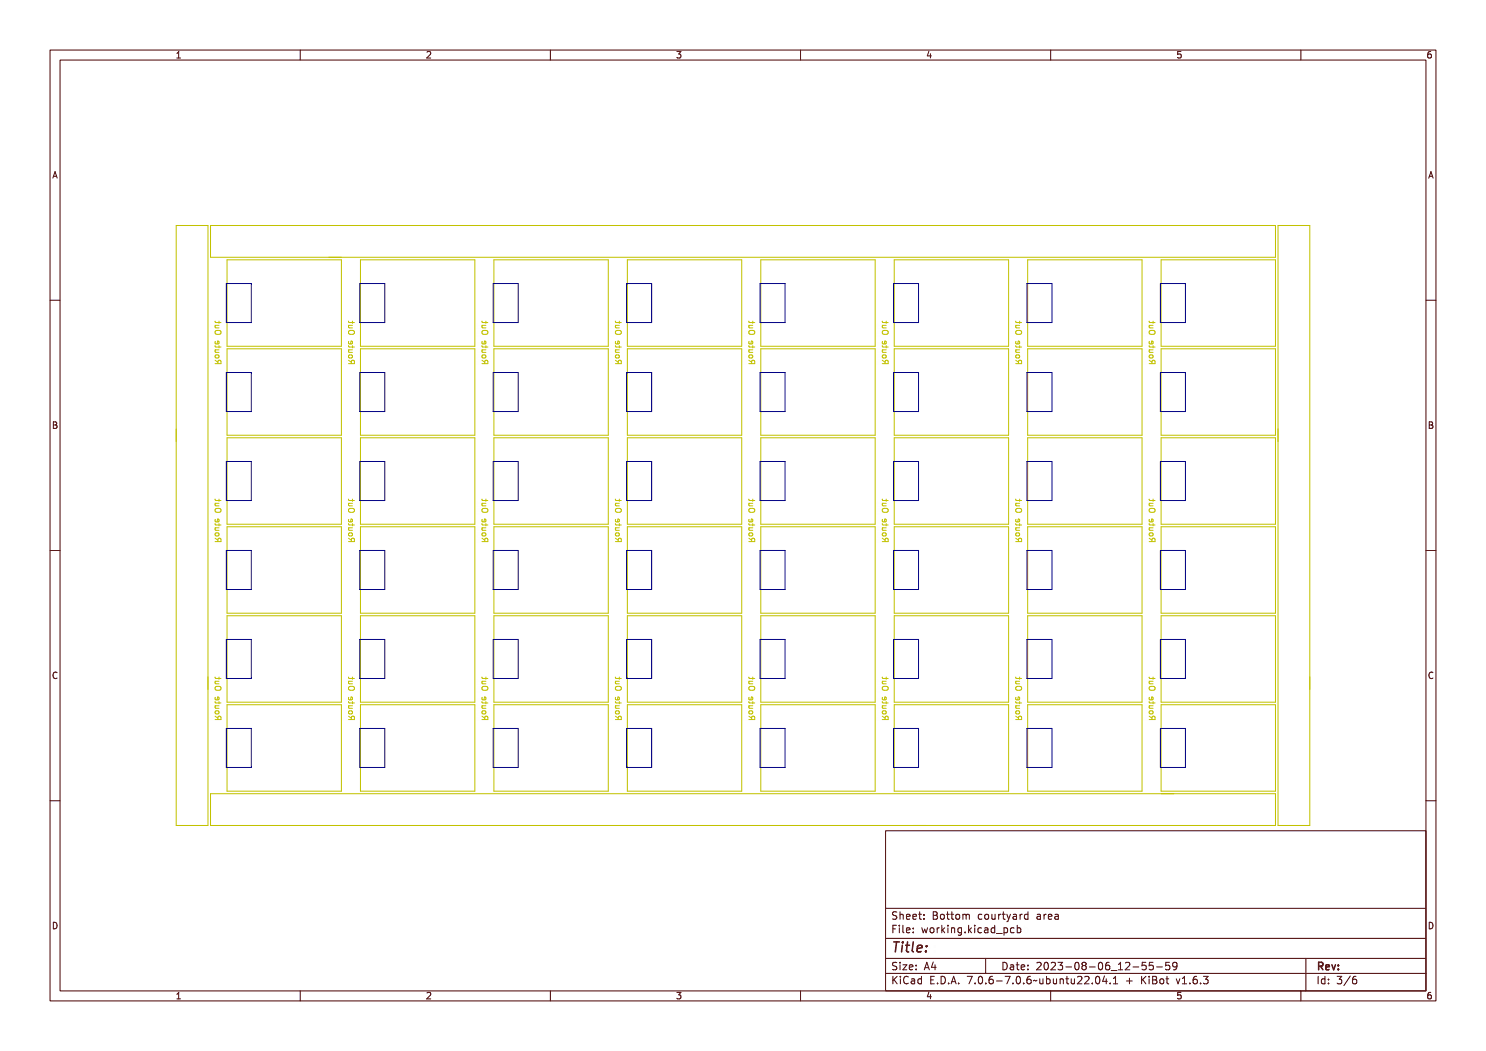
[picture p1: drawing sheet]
<svg xmlns="http://www.w3.org/2000/svg" width="297mm" height="210mm" viewBox="0 0 297 210" stroke-linecap="round" stroke-linejoin="round" font-family="sans-serif">
<defs><g id="words">
<text font-size="2.7" fill="#480000" x="178" y="190.3">Title:</text>
<g font-size="2" fill="#480000">
<text x="178" y="183.7">Sheet: Bottom courtyard area</text>
<text x="178" y="186.5">File: working.kicad_pcb</text>
<text x="178" y="193.9">Size: A4</text>
<text x="178" y="196.6">KiCad E.D.A. 7.0.6-7.0.6~ubuntu22.04.1 + KiBot v1.6.3</text>
<text x="200" y="193.9">Date: 2023-08-06_12-55-59</text>
<text x="263" y="196.6">Id: 3/6</text>
<text x="263" y="193.9">Rev:</text>
</g>
<g font-size="1.7" fill="#480000">
<text x="35" y="11.7">1</text>
<text x="85" y="11.7">2</text>
<text x="135" y="11.7">3</text>
<text x="185" y="11.7">4</text>
<text x="235" y="11.7">5</text>
<text x="285" y="11.7">6</text>
<text x="10.5" y="35.7">A</text>
<text x="285.5" y="35.7">A</text>
<text x="10.5" y="85.6">B</text>
<text x="285.5" y="85.6">B</text>
<text x="10.5" y="135.7">C</text>
<text x="285.5" y="135.7">C</text>
<text x="10.5" y="185.6">D</text>
<text x="285.5" y="185.6">D</text>
<text x="35" y="199.7">1</text>
<text x="85" y="199.7">2</text>
<text x="135" y="199.7">3</text>
<text x="185" y="199.7">4</text>
<text x="235" y="199.7">5</text>
<text x="285" y="199.7">6</text>
</g>
</g></defs>
<g fill="none" stroke="#c2c200" stroke-width=".2">
<path d="M35.2 45.1h6.4v119.8h-6.4zM42.1 45.1h212.8v6.3h-212.8zM45.4 51.9h22.8v17.3h-22.8zM72 51.9h22.9v17.3h-22.9zM98.7 51.9h22.9v17.3h-22.9zM125.4 51.9h22.8v17.3h-22.8zM152.1 51.9h22.8v17.3h-22.8zM178.7 51.9h22.9v17.3h-22.9zM205.4 51.9h22.9v17.3h-22.9zM232.1 51.9h22.8v17.3h-22.8zM255.4 45.1h6.4v119.8h-6.4zM41.8 72.3l.3-.1 .2 .2 .5-.3v.1l-.4 .4v.1h.4v.2h-1.1z"/>
<path d="M41.8 66.6a.54 .54 0 0 1 .7-.2 .54 .54 0 0 1 .2 .7 .62 .62 0 0 1-1-.4zM41.8 66.7a.51 .51 0 0 1 .5-.1 .51 .51 0 0 1 .4 .3 .51 .51 0 0 1-.5 .2 .51 .51 0 0 1-.4-.4zM41.9 72.4h.3v.3h-.4zM42 70.3h.8l-.1 .1a.28 .28 0 0 1 .1 .4 .28 .28 0 0 1-.3 .2h-.5v-.2h.6l.1-.2-.1-.1-.6-.1zM42 69.4h.1v.3h.5l.2-.3v.3l-.1 .1h-.6l-.1 .3v-.3h-.3v-.1h.3zM42 65.6h.8l-.1 .1a.28 .28 0 0 1 .1 .3 .28 .28 0 0 1-.3 .2h-.5v-.1h.6l.1-.2-.1-.2h-.6zM42 64.6h.1v.3h.5l.2-.3v.3l-.1 .2h-.6l-.1 .2v-.2h-.3v-.2h.3zM42.1 68.4h.3v.6a.33 .33 0 0 0 .3-.2 .33 .33 0 0 0-.1-.4 .44 .44 0 0 1 .1 .6 .44 .44 0 0 1-.6 .1 .44 .44 0 0 1 0-.7zM42.1 68.6l.2-.1v.5l-.2-.2zM42.2 71.4l.5 .1a.29 .29 0 0 1-.3 .3 .29 .29 0 0 1-.2-.4zM43 72.7h1.2l-.1-.7-.5 .1-.1 .6M43 69.9h.8"/>
<path d="M43 69.1l.2 .2h1M43 65h.8M43 64.2l.2 .2h1M43 72l.5 .4M43 71l.5-.1 .3 .4-.3 .2h-.3l-.2-.2zM43 68.2v.4l.2 .1h.5v-.5h-.2l-.1 .5M43.1 69.9l-.1 .5h.8M43.1 65l-.1 .5h.8M43.2 66.1l.6-.1a.39 .39 0 0 1 .4 .4 .39 .39 0 0 1-.4 .4h-.4a.4 .4 0 0 1-.4-.3 .4 .4 0 0 1 .2-.4zM43.8 64.2v.4M43.8 69.1v.4M45.4 69.7h22.8v17.3h-22.8z"/>
<path d="M68.4 72.3l.4-.1 .2 .2 .5-.3v.1l-.5 .4v.1h.5v.2h-1.1zM68.5 66.6a.54 .54 0 0 1 .7-.2 .54 .54 0 0 1 .2 .7 .62 .62 0 0 1-1-.4zM68.5 66.7a.51 .51 0 0 1 .5-.1 .51 .51 0 0 1 .4 .3 .51 .51 0 0 1-.5 .2 .51 .51 0 0 1-.4-.4zM68.5 72.4h.3l.1 .3h-.4zM68.6 70.3h.9l-.1 .1a.28 .28 0 0 1 .1 .4 .28 .28 0 0 1-.3 .2h-.6v-.2h.7l.1-.2-.2-.1-.6-.1zM68.6 69.4h.2v.3h.5l.2-.3v.3l-.1 .1h-.6l-.2 .3v-.3h-.2v-.1h.2zM68.6 65.6h.9l-.1 .1a.28 .28 0 0 1 .1 .3 .28 .28 0 0 1-.3 .2h-.6v-.1h.7l.1-.2-.2-.2h-.6zM68.6 64.6h.2v.3h.5l.2-.3v.3l-.1 .2h-.6l-.2 .2v-.2h-.2v-.2h.2zM68.7 68.4h.4v.6a.33 .33 0 0 0 .3-.2 .33 .33 0 0 0-.1-.4 .44 .44 0 0 1 .1 .6 .44 .44 0 0 1-.6 .1 .44 .44 0 0 1-.1-.7zM68.8 68.6l.2-.1v.5l-.2-.2zM68.8 71.4l.6 .1a.29 .29 0 0 1-.3 .3 .29 .29 0 0 1-.3-.4zM69.7 72.7h1.1l-.1-.7-.4 .1-.1 .6"/>
<path d="M69.7 69.9h.7M69.7 69.1l.1 .2h1M69.7 65h.7M69.7 64.2l.1 .2h1M69.7 72l.5 .4M69.7 71l.5-.1 .2 .4-.2 .2h-.3l-.2-.2zM69.7 68.2v.4l.1 .1h.6v-.5h-.2l-.2 .5M69.7 66.2l.7-.2a.39 .39 0 0 1 .5 .4 .39 .39 0 0 1-.5 .4h-.4a.39 .39 0 0 1-.3-.2 .39 .39 0 0 1 0-.4zM69.8 69.9l-.1 .5h.7M69.8 65l-.1 .5h.7M70.4 64.2v.4M70.4 69.1v.4"/>
<path d="M72 69.7h22.9v17.3h-22.9zM95.1 72.3l.4-.1 .1 .2 .6-.3v.1l-.5 .4v.1h.5v.2h-1.2zM95.2 66.6a.54 .54 0 0 1 .7-.2 .54 .54 0 0 1 .2 .7 .62 .62 0 0 1-1.1-.4zM95.2 66.7a.51 .51 0 0 1 .5-.1 .51 .51 0 0 1 .3 .3 .51 .51 0 0 1-.5 .2 .51 .51 0 0 1-.3-.4zM95.2 72.4h.3l.1 .3h-.4zM95.3 70.3h.9l-.1 .1a.28 .28 0 0 1 .1 .4 .28 .28 0 0 1-.3 .2h-.6v-.2h.7l.1-.2-.2-.1-.6-.1zM95.3 69.4h.1v.3h.6l.2-.3v.3l-.2 .1h-.6l-.1 .3v-.3h-.2v-.1h.2zM95.3 65.6h.9l-.1 .1a.28 .28 0 0 1 .1 .3 .28 .28 0 0 1-.3 .2h-.6v-.1h.7l.1-.2-.2-.2h-.6zM95.3 64.6h.1v.3h.6l.2-.3v.3l-.2 .2h-.6l-.1 .2v-.2h-.2v-.2h.2zM95.4 68.4h.4v.6a.33 .33 0 0 0 .3-.2 .33 .33 0 0 0-.1-.4 .44 .44 0 0 1 .1 .6 .44 .44 0 0 1-.6 .1 .44 .44 0 0 1-.1-.7zM95.5 68.6l.2-.1v.5l-.3-.2zM95.5 71.4l.6 .1a.29 .29 0 0 1-.4 .3 .29 .29 0 0 1-.2-.4z"/>
<path d="M96.3 72.7h1.2l-.1-.7-.5 .1v.6M96.3 69.9h.8M96.3 69.1l.2 .2h1M96.3 65h.8M96.3 64.2l.2 .2h1M96.3 72l.6 .4M96.4 71l.5-.1 .2 .4-.2 .2h-.3l-.3-.2zM96.4 68.2l-.1 .4 .2 .1h.6v-.5h-.3l-.1 .5M96.4 69.9v.5h.7M96.4 65v.5h.7M96.5 66.1l.6-.1a.39 .39 0 0 1 .4 .4 .39 .39 0 0 1-.4 .4h-.4a.4 .4 0 0 1-.4-.3 .4 .4 0 0 1 .2-.4zM97.1 64.2v.4"/>
<path d="M97.1 69.1v.4M98.7 69.7h22.9v17.3h-22.9zM121.8 72.3l.3-.1 .2 .2 .5-.3v.1l-.4 .4v.1h.4v.2h-1.1zM121.8 66.6a.54 .54 0 0 1 .7-.2 .54 .54 0 0 1 .2 .7 .62 .62 0 0 1-1-.4zM121.8 66.7a.51 .51 0 0 1 .5-.1 .51 .51 0 0 1 .4 .3 .51 .51 0 0 1-.5 .2 .51 .51 0 0 1-.4-.4zM121.9 72.4h.3v.3h-.4zM122 70.3h.8l-.1 .1a.28 .28 0 0 1 .2 .4 .28 .28 0 0 1-.4 .2h-.5v-.2h.6l.1-.2-.1-.1-.6-.1zM122 69.4h.1v.3h.5l.2-.3v.3l-.1 .1h-.6l-.1 .3v-.3h-.3v-.1h.3zM122 65.6h.8l-.1 .1a.28 .28 0 0 1 .2 .3 .28 .28 0 0 1-.4 .2h-.5v-.1h.6l.1-.2-.1-.2h-.6zM122 64.6h.1v.3h.5l.2-.3v.3l-.1 .2h-.6l-.1 .2v-.2h-.3v-.2h.3zM122.1 68.4h.3v.6a.33 .33 0 0 0 .4-.2 .33 .33 0 0 0-.1-.4 .44 .44 0 0 1 0 .6 .44 .44 0 0 1-.6 .1 .44 .44 0 0 1 0-.7zM122.2 68.6l.1-.1v.5l-.2-.2z"/>
<path d="M122.2 71.4l.5 .1a.29 .29 0 0 1-.3 .3 .29 .29 0 0 1-.2-.4zM123 72.7h1.2l-.1-.7-.5 .1v.6M123 69.9h.8M123 69.1l.2 .2h1M123 65h.8M123 64.2l.2 .2h1M123 72l.6 .4M123.1 71l.5-.1 .2 .4-.2 .2h-.4l-.2-.2zM123.1 68.2l-.1 .4 .2 .1h.5v-.5h-.2l-.1 .5M123.1 69.9v.5h.7M123.1 65v.5h.7M123.2 66.1l.6-.1a.39 .39 0 0 1 .4 .4 .39 .39 0 0 1-.4 .4h-.4a.4 .4 0 0 1-.4-.3 .4 .4 0 0 1 .2-.4z"/>
<path d="M123.8 64.2v.4M123.8 69.1v.4M125.4 69.7h22.8v17.3h-22.8zM148.5 72.3l.3-.1 .2 .2 .5-.3v.1l-.5 .4v.1h.5v.2h-1.1zM148.5 66.6a.54 .54 0 0 1 .7-.2 .54 .54 0 0 1 .2 .7 .62 .62 0 0 1-1-.4zM148.5 66.7a.51 .51 0 0 1 .5-.1 .51 .51 0 0 1 .4 .3 .51 .51 0 0 1-.5 .2 .51 .51 0 0 1-.4-.4zM148.6 72.4h.3v.3h-.4zM148.7 70.3h.8l-.1 .1a.28 .28 0 0 1 .1 .4 .28 .28 0 0 1-.3 .2h-.5v-.2h.6l.1-.2-.1-.1-.6-.1zM148.7 69.4h.1v.3h.5l.2-.3v.3l-.1 .1h-.6l-.1 .3v-.3h-.3v-.1h.3zM148.7 65.6h.8l-.1 .1a.28 .28 0 0 1 .1 .3 .28 .28 0 0 1-.3 .2h-.5v-.1h.6l.1-.2-.1-.2h-.6zM148.7 64.6h.1v.3h.5l.2-.3v.3l-.1 .2h-.6l-.1 .2v-.2h-.3v-.2h.3zM148.7 68.4h.4v.6a.33 .33 0 0 0 .3-.2 .33 .33 0 0 0-.1-.4 .44 .44 0 0 1 .1 .6 .44 .44 0 0 1-.6 .1 .44 .44 0 0 1-.1-.7z"/>
<path d="M148.8 68.6l.2-.1v.5l-.2-.2zM148.8 71.4l.6 .1a.29 .29 0 0 1-.3 .3 .29 .29 0 0 1-.3-.4zM149.7 72.7h1.1l-.1-.7-.4 .1-.1 .6M149.7 69.9h.8M149.7 69.1l.1 .2h1M149.7 65h.8M149.7 64.2l.1 .2h1M149.7 72l.5 .4M149.7 71l.5-.1 .3 .4-.3 .2h-.3l-.2-.2zM149.7 68.2v.4l.1 .1h.6v-.5h-.2l-.1 .5M149.8 69.9l-.1 .5h.8M149.8 65l-.1 .5h.8"/>
<path d="M149.8 66.1l.7-.1a.39 .39 0 0 1 .4 .4 .39 .39 0 0 1-.4 .4h-.4a.4 .4 0 0 1-.4-.3 .4 .4 0 0 1 .1-.4zM150.5 64.2v.4M150.5 69.1v.4M152.1 69.7h22.8v17.3h-22.8zM175.1 72.3l.4-.1 .1 .2 .6-.3v.1l-.5 .4v.1h.5v.2h-1.2zM175.2 66.6a.54 .54 0 0 1 .7-.2 .54 .54 0 0 1 .2 .7 .62 .62 0 0 1-1-.4zM175.2 66.7a.51 .51 0 0 1 .5-.1 .51 .51 0 0 1 .4 .3 .51 .51 0 0 1-.5 .2 .51 .51 0 0 1-.4-.4zM175.2 72.4h.3l.1 .3h-.4zM175.3 70.3h.9l-.1 .1a.28 .28 0 0 1 .1 .4 .28 .28 0 0 1-.3 .2h-.6v-.2h.7l.1-.2-.2-.1-.6-.1zM175.3 69.4h.1v.3h.6l.2-.3v.3l-.2 .1h-.6l-.1 .3v-.3h-.2v-.1h.2zM175.3 65.6h.9l-.1 .1a.28 .28 0 0 1 .1 .3 .28 .28 0 0 1-.3 .2h-.6v-.1h.7l.1-.2-.2-.2h-.6zM175.3 64.6h.1v.3h.6l.2-.3v.3l-.2 .2h-.6l-.1 .2v-.2h-.2v-.2h.2z"/>
<path d="M175.4 68.4h.4v.6a.33 .33 0 0 0 .3-.2 .33 .33 0 0 0-.1-.4 .44 .44 0 0 1 .1 .6 .44 .44 0 0 1-.6 .1 .44 .44 0 0 1-.1-.7zM175.5 68.6l.2-.1v.5l-.3-.2zM175.5 71.4l.6 .1a.29 .29 0 0 1-.4 .3 .29 .29 0 0 1-.2-.4zM176.3 72.7h1.2l-.1-.7-.4 .1-.1 .6M176.3 69.9h.8M176.3 69.1l.2 .2h1M176.3 65h.8M176.3 64.2l.2 .2h1M176.3 72l.6 .4M176.4 71l.5-.1 .2 .4-.2 .2h-.3l-.3-.2zM176.4 68.2l-.1 .4 .2 .1h.6v-.5h-.3l-.1 .5M176.4 69.9v.5h.7"/>
<path d="M176.4 65v.5h.7M176.5 66.1l.6-.1a.39 .39 0 0 1 .4 .4 .39 .39 0 0 1-.4 .4h-.4a.4 .4 0 0 1-.4-.3 .4 .4 0 0 1 .2-.4zM177.1 64.2v.4M177.1 69.1v.4M178.7 69.7h22.9v17.3h-22.9zM201.8 72.3l.3-.1 .2 .2 .6-.3v.1l-.5 .4v.1h.5v.2h-1.2zM201.8 66.6a.54 .54 0 0 1 .7-.2 .54 .54 0 0 1 .2 .7 .62 .62 0 0 1-1-.4zM201.8 66.7a.51 .51 0 0 1 .5-.1 .51 .51 0 0 1 .4 .3 .51 .51 0 0 1-.5 .2 .51 .51 0 0 1-.4-.4zM201.9 72.4h.3v.3h-.4zM202 70.3h.9l-.2 .1a.28 .28 0 0 1 .2 .4 .28 .28 0 0 1-.4 .2h-.5v-.2h.6l.2-.2-.2-.1-.6-.1zM202 69.4h.1v.3h.6l.2-.3-.1 .3-.1 .1h-.6l-.1 .3v-.3h-.3v-.1h.3zM202 65.6h.9l-.2 .1a.28 .28 0 0 1 .2 .3 .28 .28 0 0 1-.4 .2h-.5v-.1h.6l.2-.2-.2-.2h-.6z"/>
<path d="M202 64.6h.1v.3h.6l.2-.3-.1 .3-.1 .2h-.6l-.1 .2v-.2h-.3v-.2h.3zM202.1 68.4h.4v.6a.33 .33 0 0 0 .3-.2 .33 .33 0 0 0-.1-.4 .44 .44 0 0 1 .1 .6 .44 .44 0 0 1-.7 .1 .44 .44 0 0 1 0-.7zM202.2 68.6l.1-.1v.5l-.2-.2zM202.2 71.4l.5 .1a.29 .29 0 0 1-.3 .3 .29 .29 0 0 1-.2-.4zM203 72.7h1.2l-.1-.7-.5 .1v.6M203 69.9h.8M203 69.1l.2 .2h1M203 65h.8M203 64.2l.2 .2h1M203 72l.6 .4M203.1 71l.5-.1 .2 .4-.2 .2h-.4l-.2-.2zM203.1 68.2l-.1 .4 .2 .1h.5v-.5h-.2l-.1 .5"/>
<path d="M203.1 69.9v.5h.7M203.1 65v.5h.7M203.2 66.1l.6-.1a.39 .39 0 0 1 .4 .4 .39 .39 0 0 1-.4 .4h-.4a.4 .4 0 0 1-.4-.3 .4 .4 0 0 1 .2-.4zM203.8 64.2v.4M203.8 69.1v.4M205.4 69.7h22.9v17.3h-22.9zM228.5 72.3l.3-.1 .2 .2 .5-.3v.1l-.5 .4v.1h.5v.2h-1.1zM228.5 66.6a.54 .54 0 0 1 .7-.2 .54 .54 0 0 1 .2 .7 .62 .62 0 0 1-1-.4zM228.5 66.7a.51 .51 0 0 1 .5-.1 .51 .51 0 0 1 .4 .3 .51 .51 0 0 1-.5 .2 .51 .51 0 0 1-.4-.4zM228.6 72.4h.3v.3h-.4zM228.7 70.3h.8l-.1 .1a.28 .28 0 0 1 .1 .4 .28 .28 0 0 1-.3 .2h-.5v-.2h.6l.1-.2-.1-.1-.6-.1zM228.7 69.4h.1v.3h.5l.2-.3v.3l-.1 .1h-.6l-.1 .3v-.3h-.3v-.1h.3z"/>
<path d="M228.7 65.6h.8l-.1 .1a.28 .28 0 0 1 .1 .3 .28 .28 0 0 1-.3 .2h-.5v-.1h.6l.1-.2-.1-.2h-.6zM228.7 64.6h.1v.3h.5l.2-.3v.3l-.1 .2h-.6l-.1 .2v-.2h-.3v-.2h.3zM228.8 68.4h.3v.6a.33 .33 0 0 0 .3-.2 .33 .33 0 0 0-.1-.4 .44 .44 0 0 1 .1 .6 .44 .44 0 0 1-.6 .1 .44 .44 0 0 1 0-.7zM228.8 68.6l.2-.1v.5l-.2-.2zM228.8 71.4l.6 .1a.29 .29 0 0 1-.3 .3 .29 .29 0 0 1-.3-.4zM229.7 72l.5 .4M229.7 72.7h1.2l-.2-.7-.4 .1-.1 .6M229.7 64.2l.1 .2h1.1M229.7 69.1l.1 .2h1.1M229.7 69.9h.8M229.7 65h.8M229.7 71l.5-.1 .3 .4-.3 .2h-.3l-.2-.2z"/>
<path d="M229.7 68.2v.4l.1 .1h.6v-.5h-.2l-.1 .5M229.8 65l-.1 .5h.8M229.8 69.9l-.1 .5h.8M229.8 66.1l.7-.1a.39 .39 0 0 1 .4 .4 .39 .39 0 0 1-.4 .4h-.4a.4 .4 0 0 1-.4-.3 .4 .4 0 0 1 .1-.4zM230.5 64.2v.4M230.5 69.1v.4M232.1 69.7h22.8v17.3h-22.8zM43 99.7l.2 .3h1M43.8 99.7v.5M45.4 87.5h22.8v17.3h-22.8zM69.7 99.7l.1 .3h1M70.4 99.7v.5"/>
<path d="M72 87.5h22.9v17.3h-22.9zM96.3 99.7l.2 .3h1M97.1 99.7v.5M98.7 87.5h22.9v17.3h-22.9zM123 99.7l.2 .3h1M123.8 99.7v.5M125.4 87.5h22.8v17.3h-22.8zM149.7 99.7l.1 .3h1M150.5 99.7v.5M152.1 87.5h22.8v17.3h-22.8zM176.3 99.7l.2 .3h1M177.1 99.7v.5"/>
<path d="M178.7 87.5h22.9v17.3h-22.9zM203 99.7l.2 .3h1M203.8 99.7v.5M205.4 87.5h22.9v17.3h-22.9zM229.7 99.7l.1 .3h1.1M230.5 99.7v.5M232.1 87.5h22.8v17.3h-22.8zM41.8 107.8h.3l.2 .2 .5-.4v.2l-.4 .3v.2h.4v.1h-1.1zM41.8 102.1a.54 .54 0 0 1 .7-.1 .54 .54 0 0 1 .2 .7 .62 .62 0 0 1-1-.5zM41.8 102.3a.51 .51 0 0 1 .5-.2 .51 .51 0 0 1 .4 .4 .51 .51 0 0 1-.5 .2 .51 .51 0 0 1-.4-.4zM41.9 108h.3v.3h-.4zM42 105.9h.8l-.1 .1a.28 .28 0 0 1 .1 .3 .28 .28 0 0 1-.3 .2h-.5v-.1h.6l.1-.2-.1-.2h-.6z"/>
<path d="M42 104.9h.1v.3h.5l.2-.3v.3l-.1 .2h-.6l-.1 .2v-.2h-.3v-.2h.3zM42 101.1h.8l-.1 .2a.28 .28 0 0 1 .1 .3 .28 .28 0 0 1-.3 .2h-.5v-.2h.6l.1-.1-.1-.2h-.6zM42 100.2h.1v.3h.5l.2-.3v.3l-.1 .1-.6 .1-.1 .2v-.2h-.3v-.2h.3zM42.1 104l.3-.1v.6a.33 .33 0 0 0 .3-.2 .33 .33 0 0 0-.1-.4 .44 .44 0 0 1 .1 .7 .44 .44 0 0 1-.6 0 .44 .44 0 0 1 0-.6zM42.1 104.1h.2v.4l-.2-.1zM42.2 107h.5a.29 .29 0 0 1-.3 .4 .29 .29 0 0 1-.2-.4zM43 108.2h1.2l-.1-.6-.5 .1-.1 .5M43 105.5h.8M43 104.6l.2 .3h1M43 100.6h.8M43 107.5l.5 .4M43 103.8v.3l.2 .2 .5-.1v-.4l-.2-.1-.1 .6"/>
<path d="M43.1 106.5h.6v.5h-.6l-.1-.1zM43.1 105.5l-.1 .4 .8 .1M43.1 100.6l-.1 .4 .8 .1M43.2 101.6h.6a.39 .39 0 0 1 .4 .4 .39 .39 0 0 1-.4 .4h-.4a.4 .4 0 0 1-.4-.3 .4 .4 0 0 1 .2-.5zM43.8 104.6v.5M45.4 105.3h22.8v17.2h-22.8zM68.4 107.8h.4l.2 .2 .5-.4v.2l-.5 .3v.2h.5v.1h-1.1zM68.5 102.1a.54 .54 0 0 1 .7-.1 .54 .54 0 0 1 .2 .7 .62 .62 0 0 1-1-.5zM68.5 102.3a.51 .51 0 0 1 .5-.2 .51 .51 0 0 1 .4 .4 .51 .51 0 0 1-.5 .2 .51 .51 0 0 1-.4-.4zM68.5 108h.3l.1 .3h-.4zM68.6 105.9h.9l-.1 .1a.28 .28 0 0 1 .1 .3 .28 .28 0 0 1-.3 .2h-.6v-.1h.7l.1-.2-.2-.2h-.6zM68.6 104.9h.2v.3h.5l.2-.3v.3l-.1 .2h-.6l-.2 .2v-.2h-.2v-.2h.2z"/>
<path d="M68.6 101.1h.9l-.1 .2a.28 .28 0 0 1 .1 .3 .28 .28 0 0 1-.3 .2h-.6v-.2h.7l.1-.1-.2-.2h-.6zM68.6 100.2h.2v.3h.5l.2-.3v.3l-.1 .1-.6 .1-.2 .2v-.2h-.2v-.2h.2zM68.7 104l.4-.1v.6a.33 .33 0 0 0 .3-.2 .33 .33 0 0 0-.1-.4 .44 .44 0 0 1 .1 .7 .44 .44 0 0 1-.6 0 .44 .44 0 0 1-.1-.6zM68.8 104.1h.2v.4l-.2-.1zM68.8 107h.6a.29 .29 0 0 1-.3 .4 .29 .29 0 0 1-.3-.4zM69.7 108.2h1.1l-.1-.6-.4 .1-.1 .5M69.7 105.5h.7M69.7 104.6l.1 .3h1M69.7 100.6h.7M69.7 107.5l.5 .4M69.7 106.6l.5-.1 .2 .4-.2 .2h-.3l-.2-.2zM69.7 103.8v.3l.1 .2 .6-.1v-.4l-.2-.1-.2 .6"/>
<path d="M69.7 101.8l.7-.2a.39 .39 0 0 1 .5 .4 .39 .39 0 0 1-.5 .4h-.4a.39 .39 0 0 1-.3-.2 .39 .39 0 0 1 0-.4zM69.8 105.5l-.1 .4 .7 .1M69.8 100.6l-.1 .4 .7 .1M70.4 104.6v.5M72 105.3h22.9v17.2h-22.9zM95.1 107.8h.4l.1 .2 .6-.4v.2l-.5 .3v.2h.5v.1h-1.2zM95.2 102.1a.54 .54 0 0 1 .7-.1 .54 .54 0 0 1 .2 .7 .62 .62 0 0 1-1.1-.5zM95.2 102.3a.51 .51 0 0 1 .5-.2 .51 .51 0 0 1 .3 .4 .51 .51 0 0 1-.5 .2 .51 .51 0 0 1-.3-.4zM95.2 108h.3l.1 .3h-.4zM95.3 105.9h.9l-.1 .1a.28 .28 0 0 1 .1 .3 .28 .28 0 0 1-.3 .2h-.6v-.1h.7l.1-.2-.2-.2h-.6zM95.3 104.9h.1v.3h.6l.2-.3v.3l-.2 .2h-.6l-.1 .2v-.2h-.2v-.2h.2zM95.3 101.1h.9l-.1 .2a.28 .28 0 0 1 .1 .3 .28 .28 0 0 1-.3 .2h-.6v-.2h.7l.1-.1-.2-.2h-.6z"/>
<path d="M95.3 100.2h.1v.3h.6l.2-.3v.3l-.2 .1-.6 .1-.1 .2v-.2h-.2v-.2h.2zM95.4 104l.4-.1v.6a.33 .33 0 0 0 .3-.2 .33 .33 0 0 0-.1-.4 .44 .44 0 0 1 .1 .7 .44 .44 0 0 1-.6 0 .44 .44 0 0 1-.1-.6zM95.5 104.1h.2v.4l-.3-.1zM95.5 107h.6a.29 .29 0 0 1-.4 .4 .29 .29 0 0 1-.2-.4zM96.3 108.2h1.2l-.1-.6-.5 .1v.5M96.3 104.6l.2 .3h1M96.3 105.5h.8M96.3 100.6h.8M96.3 107.5l.6 .4M96.4 103.8l-.1 .3 .2 .2 .6-.1v-.4l-.3-.1-.1 .6M96.4 106.5h.6l.1 .5h-.7l-.1-.1zM96.4 100.6v.4l.7 .1"/>
<path d="M96.4 105.5v.4l.7 .1M96.5 101.6h.6a.39 .39 0 0 1 .4 .4 .39 .39 0 0 1-.4 .4h-.4a.4 .4 0 0 1-.4-.3 .4 .4 0 0 1 .2-.5zM97.1 104.6v.5M98.7 105.3h22.9v17.2h-22.9zM121.8 107.8h.3l.2 .2 .5-.4v.2l-.4 .3v.2h.4v.1h-1.1zM121.8 102.1a.54 .54 0 0 1 .7-.1 .54 .54 0 0 1 .2 .7 .62 .62 0 0 1-1-.5zM121.8 102.3a.51 .51 0 0 1 .5-.2 .51 .51 0 0 1 .4 .4 .51 .51 0 0 1-.5 .2 .51 .51 0 0 1-.4-.4zM121.9 108h.3v.3h-.4zM122 105.9h.8l-.1 .1a.28 .28 0 0 1 .2 .3 .28 .28 0 0 1-.4 .2h-.5v-.1h.6l.1-.2-.1-.2h-.6zM122 104.9h.1v.3h.5l.2-.3v.3l-.1 .2h-.6l-.1 .2v-.2h-.3v-.2h.3zM122 101.1h.8l-.1 .2a.28 .28 0 0 1 .2 .3 .28 .28 0 0 1-.4 .2h-.5v-.2h.6l.1-.1-.1-.2h-.6zM122 100.2h.1v.3h.5l.2-.3v.3l-.1 .1-.6 .1-.1 .2v-.2h-.3v-.2h.3z"/>
<path d="M122.1 104l.3-.1v.6a.33 .33 0 0 0 .4-.2 .33 .33 0 0 0-.1-.4 .44 .44 0 0 1 0 .7 .44 .44 0 0 1-.6 0 .44 .44 0 0 1 0-.6zM122.2 104.1h.1v.4l-.2-.1zM122.2 107h.5a.29 .29 0 0 1-.3 .4 .29 .29 0 0 1-.2-.4zM123 108.2h1.2l-.1-.6-.5 .1v.5M123 105.5h.8M123 104.6l.2 .3h1M123 100.6h.8M123 107.5l.6 .4M123.1 103.8l-.1 .3 .2 .2 .5-.1v-.4l-.2-.1-.1 .6M123.1 101.8l.7-.2a.39 .39 0 0 1 .4 .4 .39 .39 0 0 1-.4 .4h-.4a.39 .39 0 0 1-.4-.2 .39 .39 0 0 1 .1-.4zM123.1 106.5h.6v.5h-.6l-.1-.1zM123.1 105.5v.4l.7 .1"/>
<path d="M123.1 100.6v.4l.7 .1M123.8 104.6v.5M125.4 105.3h22.8v17.2h-22.8zM148.5 107.8h.3l.2 .2 .5-.4v.2l-.5 .3v.2h.5v.1h-1.1zM148.5 102.1a.54 .54 0 0 1 .7-.1 .54 .54 0 0 1 .2 .7 .62 .62 0 0 1-1-.5zM148.5 102.3a.51 .51 0 0 1 .5-.2 .51 .51 0 0 1 .4 .4 .51 .51 0 0 1-.5 .2 .51 .51 0 0 1-.4-.4zM148.6 108h.3v.3h-.4zM148.7 105.9h.8l-.1 .1a.28 .28 0 0 1 .1 .3 .28 .28 0 0 1-.3 .2h-.5v-.1h.6l.1-.2-.1-.2h-.6zM148.7 104.9h.1v.3h.5l.2-.3v.3l-.1 .2h-.6l-.1 .2v-.2h-.3v-.2h.3zM148.7 101.1h.8l-.1 .2a.28 .28 0 0 1 .1 .3 .28 .28 0 0 1-.3 .2h-.5v-.2h.6l.1-.1-.1-.2h-.6zM148.7 100.2h.1v.3h.5l.2-.3v.3l-.1 .1-.6 .1-.1 .2v-.2h-.3v-.2h.3zM148.7 104l.4-.1v.6a.33 .33 0 0 0 .3-.2 .33 .33 0 0 0-.1-.4 .44 .44 0 0 1 .1 .7 .44 .44 0 0 1-.6 0 .44 .44 0 0 1-.1-.6z"/>
<path d="M148.8 104.1h.2v.4l-.2-.1zM148.8 107h.6a.29 .29 0 0 1-.3 .4 .29 .29 0 0 1-.3-.4zM149.7 108.2h1.1l-.1-.6-.4 .1-.1 .5M149.7 105.5h.8M149.7 104.6l.1 .3h1M149.7 100.6h.8M149.7 107.5l.5 .4M149.7 103.8v.3l.1 .2 .6-.1v-.4l-.2-.1-.1 .6M149.7 101.8l.8-.2a.39 .39 0 0 1 .4 .4 .39 .39 0 0 1-.4 .4h-.4a.39 .39 0 0 1-.4-.2 .39 .39 0 0 1 0-.4zM149.8 106.5h.5l.1 .5h-.6l-.1-.1zM149.8 105.5l-.1 .4 .8 .1M149.8 100.6l-.1 .4 .8 .1"/>
<path d="M150.5 104.6v.5M152.1 105.3h22.8v17.2h-22.8zM175.1 107.8h.4l.1 .2 .6-.4v.2l-.5 .3v.2h.5v.1h-1.2zM175.2 102.1a.54 .54 0 0 1 .7-.1 .54 .54 0 0 1 .2 .7 .62 .62 0 0 1-1-.5zM175.2 102.3a.51 .51 0 0 1 .5-.2 .51 .51 0 0 1 .4 .4 .51 .51 0 0 1-.5 .2 .51 .51 0 0 1-.4-.4zM175.2 108h.3l.1 .3h-.4zM175.3 105.9h.9l-.1 .1a.28 .28 0 0 1 .1 .3 .28 .28 0 0 1-.3 .2h-.6v-.1h.7l.1-.2-.2-.2h-.6zM175.3 104.9h.1v.3h.6l.2-.3v.3l-.2 .2h-.6l-.1 .2v-.2h-.2v-.2h.2zM175.3 101.1h.9l-.1 .2a.28 .28 0 0 1 .1 .3 .28 .28 0 0 1-.3 .2h-.6v-.2h.7l.1-.1-.2-.2h-.6zM175.3 100.2h.1v.3h.6l.2-.3v.3l-.2 .1-.6 .1-.1 .2v-.2h-.2v-.2h.2zM175.4 104l.4-.1v.6a.33 .33 0 0 0 .3-.2 .33 .33 0 0 0-.1-.4 .44 .44 0 0 1 .1 .7 .44 .44 0 0 1-.6 0 .44 .44 0 0 1-.1-.6zM175.5 104.1h.2v.4l-.3-.1z"/>
<path d="M175.5 107h.6a.29 .29 0 0 1-.4 .4 .29 .29 0 0 1-.2-.4zM176.3 108.2h1.2l-.1-.6-.4 .1-.1 .5M176.3 105.5h.8M176.3 104.6l.2 .3h1M176.3 100.6h.8M176.3 107.5l.6 .4M176.4 103.8l-.1 .3 .2 .2 .6-.1v-.4l-.3-.1-.1 .6M176.4 105.5v.4l.7 .1M176.4 106.5h.6l.1 .5h-.7l-.1-.1zM176.4 100.6v.4l.7 .1M176.5 101.6h.6a.39 .39 0 0 1 .4 .4 .39 .39 0 0 1-.4 .4h-.4a.4 .4 0 0 1-.4-.3 .4 .4 0 0 1 .2-.5zM177.1 104.6v.5"/>
<path d="M178.7 105.3h22.9v17.2h-22.9zM201.8 107.8h.3l.2 .2 .6-.4v.2l-.5 .3v.2h.5v.1h-1.2zM201.8 102.1a.54 .54 0 0 1 .7-.1 .54 .54 0 0 1 .2 .7 .62 .62 0 0 1-1-.5zM201.8 102.3a.51 .51 0 0 1 .5-.2 .51 .51 0 0 1 .4 .4 .51 .51 0 0 1-.5 .2 .51 .51 0 0 1-.4-.4zM201.9 108h.3v.3h-.4zM202 105.9h.9l-.2 .1a.28 .28 0 0 1 .2 .3 .28 .28 0 0 1-.4 .2h-.5v-.1h.6l.2-.2-.2-.2h-.6zM202 104.9h.1v.3h.6l.2-.3-.1 .3-.1 .2h-.6l-.1 .2v-.2h-.3v-.2h.3zM202 101.1h.9l-.2 .2a.28 .28 0 0 1 .2 .3 .28 .28 0 0 1-.4 .2h-.5v-.2h.6l.2-.1-.2-.2h-.6zM202 100.2h.1v.3h.6l.2-.3-.1 .3-.1 .1-.6 .1-.1 .2v-.2h-.3v-.2h.3zM202.1 104l.4-.1v.6a.33 .33 0 0 0 .3-.2 .33 .33 0 0 0-.1-.4 .44 .44 0 0 1 .1 .7 .44 .44 0 0 1-.7 0 .44 .44 0 0 1 0-.6zM202.2 104.1h.1v.4l-.2-.1zM202.2 107h.5a.29 .29 0 0 1-.3 .4 .29 .29 0 0 1-.2-.4z"/>
<path d="M203 108.2h1.2l-.1-.6-.5 .1v.5M203 105.5h.8M203 104.6l.2 .3h1M203 100.6h.8M203 107.5l.6 .4M203.1 106.6l.5-.1 .2 .4-.2 .2h-.4l-.2-.2zM203.1 103.8l-.1 .3 .2 .2 .5-.1v-.4l-.2-.1-.1 .6M203.1 101.8l.7-.2a.39 .39 0 0 1 .4 .4 .39 .39 0 0 1-.4 .4h-.4a.39 .39 0 0 1-.4-.2 .39 .39 0 0 1 .1-.4zM203.1 105.5v.4l.7 .1M203.1 100.6v.4l.7 .1M203.8 104.6v.5M205.4 105.3h22.9v17.2h-22.9z"/>
<path d="M228.5 107.8h.3l.2 .2 .5-.4v.2l-.5 .3v.2h.5v.1h-1.1zM228.5 102.1a.54 .54 0 0 1 .7-.1 .54 .54 0 0 1 .2 .7 .62 .62 0 0 1-1-.5zM228.5 102.3a.51 .51 0 0 1 .5-.2 .51 .51 0 0 1 .4 .4 .51 .51 0 0 1-.5 .2 .51 .51 0 0 1-.4-.4zM228.6 108h.3v.3h-.4zM228.7 105.9h.8l-.1 .1a.28 .28 0 0 1 .1 .3 .28 .28 0 0 1-.3 .2h-.5v-.1h.6l.1-.2-.1-.2h-.6zM228.7 104.9h.1v.3h.5l.2-.3v.3l-.1 .2h-.6l-.1 .2v-.2h-.3v-.2h.3zM228.7 101.1h.8l-.1 .2a.28 .28 0 0 1 .1 .3 .28 .28 0 0 1-.3 .2h-.5v-.2h.6l.1-.1-.1-.2h-.6zM228.7 100.2h.1v.3h.5l.2-.3v.3l-.1 .1-.6 .1-.1 .2v-.2h-.3v-.2h.3zM228.8 104l.3-.1v.6a.33 .33 0 0 0 .3-.2 .33 .33 0 0 0-.1-.4 .44 .44 0 0 1 .1 .7 .44 .44 0 0 1-.6 0 .44 .44 0 0 1 0-.6zM228.8 104.1h.2v.4l-.2-.1zM228.8 107h.6a.29 .29 0 0 1-.3 .4 .29 .29 0 0 1-.3-.4zM229.7 108.2h1.2l-.2-.6-.4 .1-.1 .5"/>
<path d="M229.7 104.6l.1 .3h1.1M229.7 107.5l.5 .4M229.7 105.5h.8M229.7 100.6h.8M229.7 103.8v.3l.1 .2 .6-.1v-.4l-.2-.1-.1 .6M229.8 106.5h.6v.5h-.6l-.1-.1zM229.8 100.6l-.1 .4 .8 .1M229.8 105.5l-.1 .4 .8 .1M229.8 101.6h.7a.39 .39 0 0 1 .4 .4 .39 .39 0 0 1-.4 .4h-.4a.4 .4 0 0 1-.4-.3 .4 .4 0 0 1 .1-.5zM230.5 104.6v.5M232.1 105.3h22.8v17.2h-22.8zM41.8 137.7a.54 .54 0 0 1 .7-.1 .54 .54 0 0 1 .2 .7 .62 .62 0 0 1-1-.5z"/>
<path d="M41.8 137.9a.51 .51 0 0 1 .5-.2 .51 .51 0 0 1 .4 .4 .51 .51 0 0 1-.5 .1 .51 .51 0 0 1-.4-.3zM42 136.7h.8l-.1 .1a.28 .28 0 0 1 .1 .4 .28 .28 0 0 1-.3 .1h-.5v-.1h.6l.1-.2-.1-.2h-.6zM42 135.7h.1v.4h.5l.2-.4v.4l-.1 .1h-.6l-.1 .2v-.2h-.3v-.1h.3zM42.1 139.6l.3-.1v.6a.33 .33 0 0 0 .3-.2 .33 .33 0 0 0-.1-.4 .44 .44 0 0 1 .1 .6 .44 .44 0 0 1-.6 .1 .44 .44 0 0 1 0-.6zM42.1 139.7l.2-.1v.5l-.2-.2zM43 136.1h.8M43 135.3l.2 .3h1M43 139.3v.4l.2 .1h.5v-.5h-.2l-.1 .5M43.1 136.1l-.1 .5h.8M43.2 137.2l.6-.1a.39 .39 0 0 1 .4 .4 .39 .39 0 0 1-.4 .4h-.4a.4 .4 0 0 1-.4-.2 .4 .4 0 0 1 .2-.5zM43.8 135.3v.4M45.4 123h22.8v17.3h-22.8z"/>
<path d="M68.5 137.7a.54 .54 0 0 1 .7-.1 .54 .54 0 0 1 .2 .7 .62 .62 0 0 1-1-.5zM68.5 137.9a.51 .51 0 0 1 .5-.2 .51 .51 0 0 1 .4 .4 .51 .51 0 0 1-.5 .1 .51 .51 0 0 1-.4-.3zM68.6 136.7h.9l-.1 .1a.28 .28 0 0 1 .1 .4 .28 .28 0 0 1-.3 .1h-.6v-.1h.7l.1-.2-.2-.2h-.6zM68.6 135.7h.2v.4h.5l.2-.4v.4l-.1 .1h-.6l-.2 .2v-.2h-.2v-.1h.2zM68.7 139.6l.4-.1v.6a.33 .33 0 0 0 .3-.2 .33 .33 0 0 0-.1-.4 .44 .44 0 0 1 .1 .6 .44 .44 0 0 1-.6 .1 .44 .44 0 0 1-.1-.6zM68.8 139.7l.2-.1v.5l-.2-.2zM69.7 135.3l.1 .3h1M69.7 136.1h.7M69.7 137.3l.7-.2a.39 .39 0 0 1 .5 .4 .39 .39 0 0 1-.5 .4h-.4a.39 .39 0 0 1-.3-.2 .39 .39 0 0 1 0-.4zM69.7 139.3v.4l.1 .1h.6v-.5h-.2l-.2 .5M69.8 136.1l-.1 .5h.7M70.4 135.3v.4"/>
<path d="M72 123h22.9v17.3h-22.9zM95.2 137.7a.54 .54 0 0 1 .7-.1 .54 .54 0 0 1 .2 .7 .62 .62 0 0 1-1.1-.5zM95.2 137.9a.51 .51 0 0 1 .5-.2 .51 .51 0 0 1 .3 .4 .51 .51 0 0 1-.5 .1 .51 .51 0 0 1-.3-.3zM95.3 136.7h.9l-.1 .1a.28 .28 0 0 1 .1 .4 .28 .28 0 0 1-.3 .1h-.6v-.1h.7l.1-.2-.2-.2h-.6zM95.3 135.7h.1v.4h.6l.2-.4v.4l-.2 .1h-.6l-.1 .2v-.2h-.2v-.1h.2zM95.4 139.6l.4-.1v.6a.33 .33 0 0 0 .3-.2 .33 .33 0 0 0-.1-.4 .44 .44 0 0 1 .1 .6 .44 .44 0 0 1-.6 .1 .44 .44 0 0 1-.1-.6zM95.5 139.7l.2-.1v.5l-.3-.2zM96.3 135.3l.2 .3h1M96.3 136.1h.8M96.4 139.3l-.1 .4 .2 .1h.6v-.5h-.3l-.1 .5M96.4 136.1v.5h.7M96.5 137.2l.6-.1a.39 .39 0 0 1 .4 .4 .39 .39 0 0 1-.4 .4h-.4a.4 .4 0 0 1-.4-.2 .4 .4 0 0 1 .2-.5z"/>
<path d="M97.1 135.3v.4M98.7 123h22.9v17.3h-22.9zM121.8 137.7a.54 .54 0 0 1 .7-.1 .54 .54 0 0 1 .2 .7 .62 .62 0 0 1-1-.5zM121.8 137.9a.51 .51 0 0 1 .5-.2 .51 .51 0 0 1 .4 .4 .51 .51 0 0 1-.5 .1 .51 .51 0 0 1-.4-.3zM122 136.7h.8l-.1 .1a.28 .28 0 0 1 .2 .4 .28 .28 0 0 1-.4 .1h-.5v-.1h.6l.1-.2-.1-.2h-.6zM122 135.7h.1v.4h.5l.2-.4v.4l-.1 .1h-.6l-.1 .2v-.2h-.3v-.1h.3zM122.1 139.6l.3-.1v.6a.33 .33 0 0 0 .4-.2 .33 .33 0 0 0-.1-.4 .44 .44 0 0 1 0 .6 .44 .44 0 0 1-.6 .1 .44 .44 0 0 1 0-.6zM122.2 139.7l.1-.1v.5l-.2-.2zM123 136.1h.8M123 135.3l.2 .3h1M123.1 139.3l-.1 .4 .2 .1h.5v-.5h-.2l-.1 .5M123.1 137.3l.7-.2a.39 .39 0 0 1 .4 .4 .39 .39 0 0 1-.4 .4h-.4a.39 .39 0 0 1-.4-.2 .39 .39 0 0 1 .1-.4z"/>
<path d="M123.1 136.1v.5h.7M123.8 135.3v.4M125.4 123h22.8v17.3h-22.8zM148.5 137.7a.54 .54 0 0 1 .7-.1 .54 .54 0 0 1 .2 .7 .62 .62 0 0 1-1-.5zM148.5 137.9a.51 .51 0 0 1 .5-.2 .51 .51 0 0 1 .4 .4 .51 .51 0 0 1-.5 .1 .51 .51 0 0 1-.4-.3zM148.7 136.7h.8l-.1 .1a.28 .28 0 0 1 .1 .4 .28 .28 0 0 1-.3 .1h-.5v-.1h.6l.1-.2-.1-.2h-.6zM148.7 135.7h.1v.4h.5l.2-.4v.4l-.1 .1h-.6l-.1 .2v-.2h-.3v-.1h.3zM148.7 139.6l.4-.1v.6a.33 .33 0 0 0 .3-.2 .33 .33 0 0 0-.1-.4 .44 .44 0 0 1 .1 .6 .44 .44 0 0 1-.6 .1 .44 .44 0 0 1-.1-.6zM148.8 139.7l.2-.1v.5l-.2-.2zM149.7 136.1h.8M149.7 135.3l.1 .3h1M149.7 139.3v.4l.1 .1h.6v-.5h-.2l-.1 .5"/>
<path d="M149.7 137.3l.8-.2a.39 .39 0 0 1 .4 .4 .39 .39 0 0 1-.4 .4h-.4a.39 .39 0 0 1-.4-.2 .39 .39 0 0 1 0-.4zM149.8 136.1l-.1 .5h.8M150.5 135.3v.4M152.1 123h22.8v17.3h-22.8zM175.2 137.7a.54 .54 0 0 1 .7-.1 .54 .54 0 0 1 .2 .7 .62 .62 0 0 1-1-.5zM175.2 137.9a.51 .51 0 0 1 .5-.2 .51 .51 0 0 1 .4 .4 .51 .51 0 0 1-.5 .1 .51 .51 0 0 1-.4-.3zM175.3 136.7h.9l-.1 .1a.28 .28 0 0 1 .1 .4 .28 .28 0 0 1-.3 .1h-.6v-.1h.7l.1-.2-.2-.2h-.6zM175.3 135.7h.1v.4h.6l.2-.4v.4l-.2 .1h-.6l-.1 .2v-.2h-.2v-.1h.2zM175.4 139.6l.4-.1v.6a.33 .33 0 0 0 .3-.2 .33 .33 0 0 0-.1-.4 .44 .44 0 0 1 .1 .6 .44 .44 0 0 1-.6 .1 .44 .44 0 0 1-.1-.6zM175.5 139.7l.2-.1v.5l-.3-.2zM176.3 136.1h.8M176.3 135.3l.2 .3h1"/>
<path d="M176.4 139.3l-.1 .4 .2 .1h.6v-.5h-.3l-.1 .5M176.4 136.1v.5h.7M176.5 137.2l.6-.1a.39 .39 0 0 1 .4 .4 .39 .39 0 0 1-.4 .4h-.4a.4 .4 0 0 1-.4-.2 .4 .4 0 0 1 .2-.5zM177.1 135.3v.4M178.7 123h22.9v17.3h-22.9zM201.8 137.7a.54 .54 0 0 1 .7-.1 .54 .54 0 0 1 .2 .7 .62 .62 0 0 1-1-.5zM201.8 137.9a.51 .51 0 0 1 .5-.2 .51 .51 0 0 1 .4 .4 .51 .51 0 0 1-.5 .1 .51 .51 0 0 1-.4-.3zM202 136.7h.9l-.2 .1a.28 .28 0 0 1 .2 .4 .28 .28 0 0 1-.4 .1h-.5v-.1h.6l.2-.2-.2-.2h-.6zM202 135.7h.1v.4h.6l.2-.4-.1 .4-.1 .1h-.6l-.1 .2v-.2h-.3v-.1h.3zM202.1 139.6l.4-.1v.6a.33 .33 0 0 0 .3-.2 .33 .33 0 0 0-.1-.4 .44 .44 0 0 1 .1 .6 .44 .44 0 0 1-.7 .1 .44 .44 0 0 1 0-.6zM202.2 139.7l.1-.1v.5l-.2-.2zM203 136.1h.8"/>
<path d="M203 135.3l.2 .3h1M203.1 139.3l-.1 .4 .2 .1h.5v-.5h-.2l-.1 .5M203.1 137.3l.7-.2a.39 .39 0 0 1 .4 .4 .39 .39 0 0 1-.4 .4h-.4a.39 .39 0 0 1-.4-.2 .39 .39 0 0 1 .1-.4zM203.1 136.1v.5h.7M203.8 135.3v.4M205.4 123h22.9v17.3h-22.9zM228.5 137.7a.54 .54 0 0 1 .7-.1 .54 .54 0 0 1 .2 .7 .62 .62 0 0 1-1-.5zM228.5 137.9a.51 .51 0 0 1 .5-.2 .51 .51 0 0 1 .4 .4 .51 .51 0 0 1-.5 .1 .51 .51 0 0 1-.4-.3zM228.7 136.7h.8l-.1 .1a.28 .28 0 0 1 .1 .4 .28 .28 0 0 1-.3 .1h-.5v-.1h.6l.1-.2-.1-.2h-.6zM228.7 135.7h.1v.4h.5l.2-.4v.4l-.1 .1h-.6l-.1 .2v-.2h-.3v-.1h.3zM228.8 139.6l.3-.1v.6a.33 .33 0 0 0 .3-.2 .33 .33 0 0 0-.1-.4 .44 .44 0 0 1 .1 .6 .44 .44 0 0 1-.6 .1 .44 .44 0 0 1 0-.6zM228.8 139.7l.2-.1v.5l-.2-.2z"/>
<path d="M229.7 135.3l.1 .3h1.1M229.7 136.1h.8M229.7 139.3v.4l.1 .1h.6v-.5h-.2l-.1 .5M229.8 136.1l-.1 .5h.8M229.8 137.2l.7-.1a.39 .39 0 0 1 .4 .4 .39 .39 0 0 1-.4 .4h-.4a.4 .4 0 0 1-.4-.2 .4 .4 0 0 1 .1-.5zM230.5 135.3v.4M232.1 123h22.8v17.3h-22.8zM41.8 143.4l.3-.1 .2 .2 .5-.3v.1l-.4 .4v.2h.4v.1h-1.1zM41.9 143.5h.3v.4h-.4zM42 141.4h.8l-.1 .2a.28 .28 0 0 1 .1 .3 .28 .28 0 0 1-.3 .2h-.5v-.2h.6l.1-.1-.1-.2h-.6zM42 140.5h.1v.3h.5l.2-.3v.3l-.1 .1h-.6l-.1 .3v-.3h-.3v-.1h.3zM42.1 158.6h212.8v6.3h-212.8z"/>
<path d="M42.2 142.5l.5 .1a.29 .29 0 0 1-.3 .3 .29 .29 0 0 1-.2-.4zM43 143.8h1.2l-.1-.6h-.5l-.1 .6M43 141h.8M43 140.2l.2 .3h1M43 143.1l.5 .4M43.1 142.1h.6v.4l-.6 .1-.1-.2zM43.1 141l-.1 .5h.8M43.8 140.2v.4M45.4 140.8h22.8v17.3h-22.8zM68.4 143.4l.4-.1 .2 .2 .5-.3v.1l-.5 .4v.2h.5v.1h-1.1zM68.5 143.5h.3l.1 .4h-.4zM68.6 141.4h.9l-.1 .2a.28 .28 0 0 1 .1 .3 .28 .28 0 0 1-.3 .2h-.6v-.2h.7l.1-.1-.2-.2h-.6z"/>
<path d="M68.6 140.5h.2v.3h.5l.2-.3v.3l-.1 .1h-.6l-.2 .3v-.3h-.2v-.1h.2zM68.8 142.5l.6 .1a.29 .29 0 0 1-.3 .3 .29 .29 0 0 1-.3-.4zM69.7 143.8h1.1l-.1-.6h-.4l-.1 .6M69.7 140.2l.1 .3h1M69.7 141h.7M69.7 143.1l.5 .4M69.7 142.1l.5-.1 .2 .4-.2 .3h-.3l-.2-.3zM69.8 141l-.1 .5h.7M70.4 140.2v.4M72 140.8h22.9v17.3h-22.9zM95.1 143.4l.4-.1 .1 .2 .6-.3v.1l-.5 .4v.2h.5v.1h-1.2zM95.2 143.5h.3l.1 .4h-.4z"/>
<path d="M95.3 141.4h.9l-.1 .2a.28 .28 0 0 1 .1 .3 .28 .28 0 0 1-.3 .2h-.6v-.2h.7l.1-.1-.2-.2h-.6zM95.3 140.5h.1v.3h.6l.2-.3v.3l-.2 .1h-.6l-.1 .3v-.3h-.2v-.1h.2zM95.5 142.5l.6 .1a.29 .29 0 0 1-.4 .3 .29 .29 0 0 1-.2-.4zM96.3 143.8h1.2l-.1-.6h-.5v.6M96.3 140.2l.2 .3h1M96.3 143.1l.6 .4M96.3 141h.8M96.4 142.1l.5-.1 .2 .4-.2 .3h-.3l-.3-.3zM96.4 141v.5h.7M97.1 140.2v.4M98.7 140.8h22.9v17.3h-22.9zM121.8 143.4l.3-.1 .2 .2 .5-.3v.1l-.4 .4v.2h.4v.1h-1.1z"/>
<path d="M121.9 143.5h.3v.4h-.4zM122 141.4h.8l-.1 .2a.28 .28 0 0 1 .2 .3 .28 .28 0 0 1-.4 .2h-.5v-.2h.6l.1-.1-.1-.2h-.6zM122 140.5h.1v.3h.5l.2-.3v.3l-.1 .1h-.6l-.1 .3v-.3h-.3v-.1h.3zM122.2 142.5l.5 .1a.29 .29 0 0 1-.3 .3 .29 .29 0 0 1-.2-.4zM123 143.8h1.2l-.1-.6h-.5v.6M123 141h.8M123 140.2l.2 .3h1M123 143.1l.6 .4M123.1 142.1l.5-.1 .2 .4-.2 .3h-.4l-.2-.3zM123.1 141v.5h.7M123.8 140.2v.4M125.4 140.8h22.8v17.3h-22.8z"/>
<path d="M148.5 143.4l.3-.1 .2 .2 .5-.3v.1l-.5 .4v.2h.5v.1h-1.1zM148.6 143.5h.3v.4h-.4zM148.7 141.4h.8l-.1 .2a.28 .28 0 0 1 .1 .3 .28 .28 0 0 1-.3 .2h-.5v-.2h.6l.1-.1-.1-.2h-.6zM148.7 140.5h.1v.3h.5l.2-.3v.3l-.1 .1h-.6l-.1 .3v-.3h-.3v-.1h.3zM148.8 142.5l.6 .1a.29 .29 0 0 1-.3 .3 .29 .29 0 0 1-.3-.4zM149.7 143.8h1.1l-.1-.6h-.4l-.1 .6M149.7 141h.8M149.7 140.2l.1 .3h1M149.7 143.1l.5 .4M149.7 142.1l.5-.1 .3 .4-.3 .3h-.3l-.2-.3zM149.8 141l-.1 .5h.8M150.5 140.2v.4"/>
<path d="M152.1 140.8h22.8v17.3h-22.8zM175.1 143.4l.4-.1 .1 .2 .6-.3v.1l-.5 .4v.2h.5v.1h-1.2zM175.2 143.5h.3l.1 .4h-.4zM175.3 141.4h.9l-.1 .2a.28 .28 0 0 1 .1 .3 .28 .28 0 0 1-.3 .2h-.6v-.2h.7l.1-.1-.2-.2h-.6zM175.3 140.5h.1v.3h.6l.2-.3v.3l-.2 .1h-.6l-.1 .3v-.3h-.2v-.1h.2zM175.5 142.5l.6 .1a.29 .29 0 0 1-.4 .3 .29 .29 0 0 1-.2-.4zM176.3 143.8h1.2l-.1-.6h-.4l-.1 .6M176.3 141h.8M176.3 140.2l.2 .3h1M176.3 143.1l.6 .4M176.4 142.1h.6l.1 .4-.7 .1-.1-.2zM176.4 141v.5h.7"/>
<path d="M177.1 140.2v.4M178.7 140.8h22.9v17.3h-22.9zM201.8 143.4l.3-.1 .2 .2 .6-.3v.1l-.5 .4v.2h.5v.1h-1.2zM201.9 143.5h.3v.4h-.4zM202 141.4h.9l-.2 .2a.28 .28 0 0 1 .2 .3 .28 .28 0 0 1-.4 .2h-.5v-.2h.6l.2-.1-.2-.2h-.6zM202 140.5h.1v.3h.6l.2-.3-.1 .3-.1 .1h-.6l-.1 .3v-.3h-.3v-.1h.3zM202.2 142.5l.5 .1a.29 .29 0 0 1-.3 .3 .29 .29 0 0 1-.2-.4zM203 143.8h1.2l-.1-.6h-.5v.6M203 141h.8M203 140.2l.2 .3h1M203 143.1l.6 .4M203.1 142.1l.5-.1 .2 .4-.2 .3h-.4l-.2-.3z"/>
<path d="M203.1 141v.5h.7M203.8 140.2v.4M205.4 140.8h22.9v17.3h-22.9zM228.5 143.4l.3-.1 .2 .2 .5-.3v.1l-.5 .4v.2h.5v.1h-1.1zM228.6 143.5h.3v.4h-.4zM228.7 141.4h.8l-.1 .2a.28 .28 0 0 1 .1 .3 .28 .28 0 0 1-.3 .2h-.5v-.2h.6l.1-.1-.1-.2h-.6zM228.7 140.5h.1v.3h.5l.2-.3v.3l-.1 .1h-.6l-.1 .3v-.3h-.3v-.1h.3zM228.8 142.5l.6 .1a.29 .29 0 0 1-.3 .3 .29 .29 0 0 1-.3-.4zM229.7 143.8h1.2l-.2-.6h-.4l-.1 .6M229.7 140.2l.1 .3h1.1M229.7 141h.8M229.7 143.1l.5 .4"/>
<path d="M229.8 142.1h.6v.4l-.6 .1-.1-.2zM229.8 141l-.1 .5h.8M230.5 140.2v.4M232.1 140.8h22.8v17.3h-22.8z"/>
<circle cx="42.4" cy="71.6" r=".43"/>
<circle cx="69.1" cy="71.6" r=".43"/>
<circle cx="95.7" cy="71.6" r=".43"/>
<circle cx="122.4" cy="71.6" r=".43"/>
<circle cx="149.1" cy="71.6" r=".43"/>
<circle cx="175.7" cy="71.6" r=".43"/>
<circle cx="202.4" cy="71.6" r=".43"/>
<circle cx="229.1" cy="71.6" r=".43"/>
<circle cx="42.4" cy="107.2" r=".43"/>
<circle cx="69.1" cy="107.2" r=".43"/>
<circle cx="95.7" cy="107.2" r=".43"/>
<circle cx="122.4" cy="107.2" r=".43"/>
<circle cx="149.1" cy="107.2" r=".43"/>
<circle cx="175.7" cy="107.2" r=".43"/>
<circle cx="202.4" cy="107.2" r=".43"/>
<circle cx="229.1" cy="107.2" r=".43"/>
<circle cx="42.4" cy="142.7" r=".43"/>
<circle cx="69.1" cy="142.7" r=".43"/>
<circle cx="95.7" cy="142.7" r=".43"/>
<circle cx="122.4" cy="142.7" r=".43"/>
<circle cx="149.1" cy="142.7" r=".43"/>
<circle cx="175.7" cy="142.7" r=".43"/>
<circle cx="202.4" cy="142.7" r=".43"/>
<circle cx="229.1" cy="142.7" r=".43"/>
</g>
<g fill="none" stroke="#000084" stroke-width=".2">
<path d="M45.2 56.7h5v7.8h-5zM71.9 56.7h5v7.8h-5zM98.6 56.7h5v7.8h-5zM125.2 56.7h5v7.8h-5zM151.9 56.7h5v7.8h-5zM178.6 56.7h5v7.8h-5zM205.3 56.7h5v7.8h-5zM231.9 56.7h5v7.8h-5zM45.2 74.4h5v7.8h-5zM71.9 74.4h5v7.8h-5zM98.6 74.4h5v7.8h-5zM125.2 74.4h5v7.8h-5z"/>
<path d="M151.9 74.4h5v7.8h-5zM178.6 74.4h5v7.8h-5zM205.3 74.4h5v7.8h-5zM231.9 74.4h5v7.8h-5zM45.2 92.2h5v7.8h-5zM71.9 92.2h5v7.8h-5zM98.6 92.2h5v7.8h-5zM125.2 92.2h5v7.8h-5zM151.9 92.2h5v7.8h-5zM178.6 92.2h5v7.8h-5zM205.3 92.2h5v7.8h-5zM231.9 92.2h5v7.8h-5z"/>
<path d="M45.2 110h5v7.8h-5zM71.9 110h5v7.8h-5zM98.6 110h5v7.8h-5zM125.2 110h5v7.8h-5zM151.9 110h5v7.8h-5zM178.6 110h5v7.8h-5zM205.3 110h5v7.8h-5zM231.9 110h5v7.8h-5zM45.2 127.8h5v7.8h-5zM71.9 127.8h5v7.8h-5zM98.6 127.8h5v7.8h-5zM125.2 127.8h5v7.8h-5z"/>
<path d="M151.9 127.8h5v7.8h-5zM178.6 127.8h5v7.8h-5zM205.3 127.8h5v7.8h-5zM231.9 127.8h5v7.8h-5zM45.2 145.6h5v7.8h-5zM71.9 145.6h5v7.8h-5zM98.6 145.6h5v7.8h-5zM125.2 145.6h5v7.8h-5zM151.9 145.6h5v7.8h-5zM178.6 145.6h5v7.8h-5zM205.3 145.6h5v7.8h-5zM231.9 145.6h5v7.8h-5z"/>
</g>
<g fill="none" stroke="#480000" stroke-width=".2">
<path d="M10 10h277v190h-277zM12 12h273v186h-273zM60 10v2M110 10v2M160 10v2M210 10v2M260 10v2M10 60h2M285 60h2M10 110h2M285 110h2M10 160h2"/>
<path d="M285 160h2M177 166h108v32h-108zM60 198v2M110 198v2M160 198v2M177 181.5h108M177 187.5h108M177 191.5h108M177 194.5h108M178.1 195.2h.2v.6l.6-.6h.3l-.6 .6 .6 .8h-.2l-.5-.7-.2 .2v.5h-.2zM178.2 185h.9v.2h-.7v.4h.6v.2h-.6v.7h-.2zM178.3 182.4l.5-.1h.2v.2a.31 .31 0 0 0-.5-.1 .31 .31 0 0 0 0 .5 .5 .5 0 0 1 .6 .6 .5 .5 0 0 1-.8 .2l-.1-.2a.34 .34 0 0 0 .4 .1 .34 .34 0 0 0 .1-.5 .47 .47 0 0 1-.5-.2 .47 .47 0 0 1 .1-.5z"/>
<path d="M178.3 192.5l.5-.1h.2v.2a.31 .31 0 0 0-.5-.1 .31 .31 0 0 0 0 .5 .5 .5 0 0 1 .6 .6 .5 .5 0 0 1-.8 .2l-.1-.2a.34 .34 0 0 0 .4 .1 .34 .34 0 0 0 .1-.5 .47 .47 0 0 1-.5-.2 .47 .47 0 0 1 .1-.5zM179.4 182.2h.2v.6a.35 .35 0 0 1 .4-.1 .35 .35 0 0 1 .2 .4v.6h-.2v-.8h-.4v.8h-.2zM179.5 185.4h.4v.9h.4v.2h-.9v-.2h.3v-.8h-.2zM179.5 192.8h.4v.9h.4v.1h-.9v-.1h.3v-.8h-.2zM179.5 195.6h.4v.9h.4v.1h-.9v-.1h.3v-.8h-.2zM179.7 184.9h.2v.3h-.2zM179.7 192.3h.2v.3h-.2zM179.7 195.1h.2v.3h-.2zM180.6 184.9h.4v1.3l.4 .1v.2l-.5-.2v-1.2h-.3zM180.6 192.8h.8l-.6 .9h.6v.1h-.8l.6-.9h-.6zM180.7 182.8l.1-.1a.49 .49 0 0 1 .5 0 .49 .49 0 0 1 .2 .5h-.8a.42 .42 0 0 0 .3 .4 .42 .42 0 0 0 .4-.1 .47 .47 0 0 1-.4 .3 .47 .47 0 0 1-.4-.3zM180.7 195.4a.4 .4 0 0 1 .4-.3 .4 .4 0 0 1 .4 .3 .56 .56 0 0 0-.8 .4 .56 .56 0 0 0 .5 .7l.3-.1a.43 .43 0 0 1-.5 .3 .43 .43 0 0 1-.4-.4v-.6z"/>
<path d="M180.8 182.9l.4-.1 .1 .3h-.6zM181.8 195.6l.3-.1a.43 .43 0 0 1 .5 .5v.6h-.1v-.1a.38 .38 0 0 1-.5 .2 .38 .38 0 0 1-.2-.5 .38 .38 0 0 1 .4-.2h.3a.35 .35 0 0 0-.3-.4 .35 .35 0 0 0-.4 .2zM181.9 182.8l.1-.1a.49 .49 0 0 1 .5 0 .49 .49 0 0 1 .2 .5h-.8a.42 .42 0 0 0 .3 .4 .42 .42 0 0 0 .5-.1 .47 .47 0 0 1-.5 .3 .47 .47 0 0 1-.4-.3zM181.9 185.5l.1-.1a.49 .49 0 0 1 .5 0 .49 .49 0 0 1 .2 .5h-.8a.42 .42 0 0 0 .3 .4 .42 .42 0 0 0 .5-.1 .47 .47 0 0 1-.5 .3 .47 .47 0 0 1-.4-.3zM181.9 192.9l.1-.1a.49 .49 0 0 1 .5 0 .49 .49 0 0 1 .2 .5h-.8a.42 .42 0 0 0 .3 .4 .42 .42 0 0 0 .5-.1 .47 .47 0 0 1-.5 .3 .47 .47 0 0 1-.4-.3zM182 196.2l.5-.1a.31 .31 0 0 1-.2 .4 .31 .31 0 0 1-.4-.1zM182 182.9l.4-.1 .1 .3h-.6zM182 185.6l.4-.1 .1 .3h-.6zM182 193l.4-.1 .1 .3h-.6zM183 195.7l.4-.2 .2 .2v-.6h.2v1.5h-.2v-.1a.42 .42 0 0 1-.5 .1 .42 .42 0 0 1-.2-.5zM183.2 195.8l.1-.1a.4 .4 0 0 1 .3 .4 .4 .4 0 0 1-.3 .4l-.2-.2zM183.2 182.3h.2v.4h.4v.1h-.4v.7l.4 .1v.1h-.4l-.1-.1-.1-.8h-.3v-.1h.3z"/>
<path d="M183.3 185.4h.2v.3h-.2zM183.3 186.2h.2v.3h-.2zM183.3 192.8h.2v.3h-.2zM183.3 193.6h.2v.2h-.2zM184.5 182.7h.2v.3h-.2zM184.5 183.5h.2v.2h-.2zM185.2 185.4h.2l.2 .8 .1-.5h.2l.2 .5 .1-.8h.2l-.2 1.1h-.2l-.2-.7-.2 .7h-.1zM185.4 195.2h.9v.2h-.7v.4h.6v.2h-.6v.5h.7v.1h-.9zM185.7 192.4h.2l.5 1.4h-.2l-.1-.3h-.5l-.1 .3h-.2zM185.8 192.6l.2 .7h-.4zM186.6 182.3h.4a.35 .35 0 0 1 .5 .2 .35 .35 0 0 1-.3 .5 .41 .41 0 0 1 .3 .5 .41 .41 0 0 1-.5 .2h-.4zM186.8 183.1h.2a.27 .27 0 0 1 .3 .2 .27 .27 0 0 1-.3 .3h-.2z"/>
<path d="M186.8 182.5h.2a.23 .23 0 0 1 .3 .2 .23 .23 0 0 1-.3 .2h-.2zM186.8 185.6l.1-.1a.39 .39 0 0 1 .4 .4 .39 .39 0 0 1-.4 .4l-.1-.2zM186.9 196.4h.2v.2h-.2zM187.1 192.4h.2v.9h.2v.2h-.2v.3h-.2v-.3h-.6zM187.1 192.6v.7h-.4zM187.8 195.2a.76 .76 0 0 1 .9 .7 .76 .76 0 0 1-.9 .7zM188 195.4a.57 .57 0 0 1 .5 .5 .57 .57 0 0 1-.5 .6zM188 185.4h.2v.2v-.1a.29 .29 0 0 1 .3-.2 .29 .29 0 0 1 .3 .3 .37 .37 0 0 0-.5-.1 .37 .37 0 0 0-.1 .4v.6h-.2zM188 182.9l.1-.1a.39 .39 0 0 1 .4 .4 .39 .39 0 0 1-.4 .4l-.1-.2zM189.1 184.9h.1v.9l.5-.4h.2l-.4 .4 .5 .7h-.2l-.4-.6-.2 .1v.5h-.1zM189.2 182.3h.2v.4h.4v.1h-.4v.7l.4 .1v.1h-.4l-.1-.1-.1-.8h-.2v-.1h.2zM189.3 196.4h.3v.2h-.3z"/>
<path d="M190.3 185.4h.4v.9h.4v.2h-.9v-.2h.4v-.8h-.3zM190.5 182.3h.1v.4h.4v.1h-.4v.7l.4 .1v.1h-.4l-.1-.1v-.8h-.3v-.1h.3zM190.5 195.2h.3l.4 1.4h-.2l-.1-.3h-.5l-.1 .3h-.2zM190.6 184.9h.1v.3h-.1zM190.6 195.4l.2 .7h-.4zM191.4 185.4h.2v.1a.35 .35 0 0 1 .4-.1 .35 .35 0 0 1 .3 .4v.7h-.2l-.1-.9h-.3l-.1 .9h-.2zM191.6 182.9l.1-.1a.39 .39 0 0 1 .4 .4 .39 .39 0 0 1-.4 .4l-.1-.2zM191.7 196.4h.3v.2h-.3zM192.5 182.7l.6 .1 .3-.1 .1 1h-.1l-.1-.9-.2 .1v.8h-.1l-.2-.9-.1 .9h-.2zM192.7 185.5l.3-.2 .3 .2v-.1h.2v1a.53 .53 0 0 1-.8 .4v-.2a.36 .36 0 0 0 .4 .1 .36 .36 0 0 0 .2-.4l-.1 .1a.53 .53 0 0 1-.7-.3 .53 .53 0 0 1 .2-.6zM192.8 185.6l.1-.1a.39 .39 0 0 1 .4 .4 .39 .39 0 0 1-.4 .4l-.1-.2zM193.8 195.2h.9l-.5 1.4h-.2l.5-1.2h-.7z"/>
<path d="M194.1 186.2h.3v.3h-.3zM195.1 184.9h.2v.9l.4-.4h.3l-.5 .4 .5 .7h-.2l-.4-.6-.1 .1v.5h-.2zM195.2 182.8a.39 .39 0 0 1 .4-.2 .39 .39 0 0 1 .3 .3 .4 .4 0 0 0-.6 0 .4 .4 0 0 0 0 .6 .4 .4 0 0 0 .6 0 .45 .45 0 0 1-.6 .3 .45 .45 0 0 1-.3-.6zM195.3 196.4h.3v.2h-.3zM196.3 185.4h.5v.9h.3v.2h-.9v-.2h.4v-.8h-.3zM196.3 195.4a.57 .57 0 0 1 .7 0 .57 .57 0 0 1 .1 .8 .5 .5 0 0 1-.6 .5 .5 .5 0 0 1-.3-.8zM196.4 182.9l.1-.1a.39 .39 0 0 1 .4 .4 .39 .39 0 0 1-.4 .4l-.1-.2zM196.5 195.4a.61 .61 0 0 1 .4 1l-.1 .1a.61 .61 0 0 1-.4-1zM196.6 184.9h.2v.3h-.2zM197 191.5v3M197.4 182.7h.2v.8l.2 .1 .3-.2v-.7h.2v1h-.2v-.1a.35 .35 0 0 1-.4 .2 .35 .35 0 0 1-.3-.5zM197.6 185.5a.39 .39 0 0 1 .4-.2 .39 .39 0 0 1 .3 .3 .4 .4 0 0 0-.6 0 .4 .4 0 0 0 0 .6 .4 .4 0 0 0 .6 0 .45 .45 0 0 1-.6 .3 .45 .45 0 0 1-.3-.6z"/>
<path d="M197.7 196.4h.3v.2h-.3zM198.7 185.4l.2-.1a.43 .43 0 0 1 .6 .5v.7h-.2v-.2a.38 .38 0 0 1-.5 .2 .38 .38 0 0 1-.2-.5 .38 .38 0 0 1 .5-.2h.2a.35 .35 0 0 0-.3-.4 .35 .35 0 0 0-.3 .2zM198.7 195.4a.38 .38 0 0 1 .4-.3 .38 .38 0 0 1 .3 .3 .43 .43 0 0 0-.5 0 .43 .43 0 0 0-.1 .5 .46 .46 0 0 1 .7 .1 .46 .46 0 0 1-.2 .6 .46 .46 0 0 1-.7-.2zM198.8 182.7h.2v.2v-.1a.29 .29 0 0 1 .4-.2 .29 .29 0 0 1 .2 .3 .37 .37 0 0 0-.4-.1 .37 .37 0 0 0-.2 .4v.5h-.2zM198.8 186l.5-.1a.31 .31 0 0 1-.1 .4 .31 .31 0 0 1-.4-.1zM199.9 185.5l.3-.2 .3 .2v-.6h.2v1.6h-.2v-.2a.42 .42 0 0 1-.5 .1 .42 .42 0 0 1-.2-.5zM200 196h.5v.2h-.5zM200 185.6l.1-.1a.39 .39 0 0 1 .4 .4 .39 .39 0 0 1-.4 .4l-.1-.2zM200.1 182.3h.2v.4h.4v.1h-.4v.7l.4 .1v.1h-.4l-.2-.1v-.8h-.3v-.1h.3zM200.1 192.4a.76 .76 0 0 1 1 .7 .76 .76 0 0 1-1 .7zM200.3 192.6a.57 .57 0 0 1 .6 .5 .57 .57 0 0 1-.6 .6zM200.9 186.8l1.2 .1z"/>
<path d="M201 182.7h.2l.3 .8 .3-.8h.2l-.3 .7a.68 .68 0 0 1-.7 .8l.4-.5zM201 195.2h.9l-.5 1.4h-.2l.5-1.2h-.7zM201.4 192.8l.3-.1a.43 .43 0 0 1 .5 .5v.6h-.1v-.1a.38 .38 0 0 1-.5 .2 .38 .38 0 0 1-.2-.5 .38 .38 0 0 1 .4-.2h.3a.35 .35 0 0 0-.3-.4 .35 .35 0 0 0-.4 .2zM201.6 193.4l.5-.1a.31 .31 0 0 1-.2 .4 .31 .31 0 0 1-.4-.1zM202.2 185.4h.2v.1a.53 .53 0 0 1 .8 .3 .53 .53 0 0 1-.6 .7l-.2-.2v.6h-.2zM202.3 182.7l.3-.1a.43 .43 0 0 1 .5 .5v.6h-.2v-.1a.38 .38 0 0 1-.5 .2 .38 .38 0 0 1-.2-.5 .38 .38 0 0 1 .5-.2h.2a.35 .35 0 0 0-.2-.4 .35 .35 0 0 0-.4 .2zM202.4 183.3l.5-.1a.31 .31 0 0 1-.1 .4 .31 .31 0 0 1-.4-.1zM202.5 185.6l.1-.1a.4 .4 0 0 1 .4 .4 .4 .4 0 0 1-.4 .4l-.2-.2zM202.5 196.4h.3v.2h-.3zM202.8 192.4h.2v.4h.4v.1h-.4v.7l.4 .1v.1h-.4l-.2-.1v-.8h-.3v-.1h.3zM203.5 195.4a.57 .57 0 0 1 .8 0 .57 .57 0 0 1 0 .8 .5 .5 0 0 1-.6 .5 .5 .5 0 0 1-.3-.8zM203.6 185.5a.39 .39 0 0 1 .4-.2 .39 .39 0 0 1 .3 .3 .4 .4 0 0 0-.5 0 .4 .4 0 0 0 0 .6 .4 .4 0 0 0 .5 0 .45 .45 0 0 1-.6 .3 .45 .45 0 0 1-.2-.6z"/>
<path d="M203.6 182.7h.2v.2l.1-.1a.29 .29 0 0 1 .3-.2 .29 .29 0 0 1 .2 .3 .37 .37 0 0 0-.4-.1 .37 .37 0 0 0-.2 .4v.5h-.2zM203.7 195.4a.61 .61 0 0 1 .4 1l-.1 .1a.61 .61 0 0 1-.3-1zM203.9 192.9l.1-.1a.49 .49 0 0 1 .5 0 .49 .49 0 0 1 .2 .5h-.8a.42 .42 0 0 0 .3 .4 .42 .42 0 0 0 .5-.1 .47 .47 0 0 1-.5 .3 .47 .47 0 0 1-.4-.3zM204 193l.4-.1 .1 .3h-.6zM204.7 184.9h.1v.6a.53 .53 0 0 1 .8 .3 .53 .53 0 0 1-.6 .7l-.2-.2v.2h-.1zM204.7 182.8l.3-.2 .3 .2v-.6h.2v1.5h-.2v-.1a.42 .42 0 0 1-.5 .1 .42 .42 0 0 1-.2-.5zM204.8 182.9l.1-.1a.4 .4 0 0 1 .4 .4 .4 .4 0 0 1-.4 .4l-.1-.2zM204.9 185.6l.1-.1a.39 .39 0 0 1 .4 .4 .39 .39 0 0 1-.4 .4l-.1-.2zM204.9 196.4h.3v.2h-.3zM205.3 192.8h.2v.3h-.2zM205.3 193.6h.2v.2h-.2zM205.9 195.4a.38 .38 0 0 1 .4-.3 .38 .38 0 0 1 .3 .3 .43 .43 0 0 0-.5 0 .43 .43 0 0 0-.1 .5 .46 .46 0 0 1 .7 .1 .46 .46 0 0 1-.2 .6 .46 .46 0 0 1-.6-.2z"/>
<path d="M207 196l1-.1a.49 .49 0 0 1-.8 .1l-.2 .2zM207.1 182.7l.3-.1a.43 .43 0 0 1 .5 .5v.6h-.2v-.1a.38 .38 0 0 1-.5 .2 .38 .38 0 0 1-.2-.5 .38 .38 0 0 1 .5-.2h.2a.35 .35 0 0 0-.2-.4 .35 .35 0 0 0-.4 .2zM207.3 183.3l.4-.1a.31 .31 0 0 1-.1 .4 .31 .31 0 0 1-.4-.1zM207.4 192.5a.53 .53 0 0 1 .8 .1 .53 .53 0 0 1-.3 .7l-.3 .4h.7v.1h-.9l.3-.5a.4 .4 0 0 0 .3-.4 .4 .4 0 0 0-.3-.4l-.3 .2zM208.3 195.6h.1l.1 .8 .2 .1 .2-.2v-.7h.2v1h-.2v-.1a.35 .35 0 0 1-.4 .2 .35 .35 0 0 1-.2-.5zM208.4 182.7h.2v.2l.1-.1a.29 .29 0 0 1 .3-.2 .29 .29 0 0 1 .2 .3 .37 .37 0 0 0-.4-.1 .37 .37 0 0 0-.2 .4v.5h-.2zM208.7 192.6a.57 .57 0 0 1 .7 0 .57 .57 0 0 1 .1 .8 .5 .5 0 0 1-.6 .5 .5 .5 0 0 1-.3-.8zM208.9 192.6a.61 .61 0 0 1 .3 1l-.1 .1a.61 .61 0 0 1-.3-1zM209.5 195.1h.2v.6a.53 .53 0 0 1 .7 .3 .53 .53 0 0 1-.6 .7l-.1-.2v.1h-.2zM209.5 182.8l.2-.1a.49 .49 0 0 1 .5 0 .49 .49 0 0 1 .2 .5h-.8a.42 .42 0 0 0 .3 .4 .42 .42 0 0 0 .4-.1 .47 .47 0 0 1-.4 .3 .47 .47 0 0 1-.4-.3zM209.7 182.9l.3-.1 .2 .3h-.6zM209.7 195.8l.1-.1a.4 .4 0 0 1 .4 .4 .4 .4 0 0 1-.4 .4l-.1-.2z"/>
<path d="M209.8 192.5a.53 .53 0 0 1 .8 .1 .53 .53 0 0 1-.3 .7l-.3 .4h.7v.1h-.9l.3-.5a.4 .4 0 0 0 .3-.4 .4 .4 0 0 0-.3-.4l-.3 .2zM210 198v2M210.7 195.6h.2v.8l.2 .1 .2-.2v-.7h.2v1h-.2v-.1a.35 .35 0 0 1-.4 .2 .35 .35 0 0 1-.2-.5zM210.7 182.7l.3-.1a.43 .43 0 0 1 .5 .5v.6h-.2v-.1a.38 .38 0 0 1-.4 .2 .38 .38 0 0 1-.3-.5 .38 .38 0 0 1 .5-.2h.2a.35 .35 0 0 0-.2-.4 .35 .35 0 0 0-.4 .2zM210.9 183.3l.4-.1a.31 .31 0 0 1-.1 .4 .31 .31 0 0 1-.4-.1zM211 192.4a.46 .46 0 0 1 .6 0 .46 .46 0 0 1 .1 .6l-.1 .1a.47 .47 0 0 1 .2 .7 .47 .47 0 0 1-.7 0l-.1-.2a.35 .35 0 0 0 .5 .1 .35 .35 0 0 0 0-.5h-.3v-.2a.29 .29 0 0 0 .4-.1 .29 .29 0 0 0-.1-.4 .29 .29 0 0 0-.4 .1h-.1zM211.9 195.6h.2v.1a.35 .35 0 0 1 .4-.1 .35 .35 0 0 1 .2 .4v.6h-.2v-.8h-.4v.8h-.2zM212.4 193.2h.5v.2h-.5zM213.3 195.2h.2v.4h.4v.1h-.4v.7l.4 .1v.1h-.4l-.2-.1v-.8h-.3v-.1h.3zM213.5 192.6a.57 .57 0 0 1 .7 0 .57 .57 0 0 1 .1 .8 .5 .5 0 0 1-.6 .5 .5 .5 0 0 1-.3-.8zM213.7 192.6a.61 .61 0 0 1 .3 1v.1a.61 .61 0 0 1-.4-1zM214.3 195.6h.2v.8l.2 .1 .2-.2v-.7h.2v1h-.2v-.1a.35 .35 0 0 1-.4 .2 .35 .35 0 0 1-.2-.5z"/>
<path d="M214.7 192.5a.41 .41 0 0 1 .7-.1 .41 .41 0 0 1-.2 .7 .42 .42 0 0 1 .2 .6 .42 .42 0 0 1-.7 0 .42 .42 0 0 1 .2-.6l-.3-.2zM215.5 195.3a.53 .53 0 0 1 .8 .1 .53 .53 0 0 1-.3 .7l-.3 .4h.6v.1h-.9l.4-.5a.4 .4 0 0 0 .3-.4 .4 .4 0 0 0-.3-.4l-.3 .2zM216 193.2h.5v.2h-.5zM216.7 195.3a.53 .53 0 0 1 .8 .1 .53 .53 0 0 1-.3 .7l-.3 .4h.6v.1h-.9l.4-.5a.4 .4 0 0 0 .3-.4 .4 .4 0 0 0-.3-.4l-.3 .2zM217.1 192.6a.57 .57 0 0 1 .7 0 .57 .57 0 0 1 .1 .8 .5 .5 0 0 1-.6 .5 .5 .5 0 0 1-.3-.8zM217.3 192.6a.61 .61 0 0 1 .3 1v.1a.61 .61 0 0 1-.4-1zM218.2 196.4h.2v.2h-.2zM218.3 192.6a.38 .38 0 0 1 .4-.3 .38 .38 0 0 1 .3 .3 .43 .43 0 0 0-.5 0 .43 .43 0 0 0-.1 .5 .46 .46 0 0 1 .6 .1 .46 .46 0 0 1-.1 .6 .46 .46 0 0 1-.7-.2zM219.2 195.4a.57 .57 0 0 1 .7 0 .57 .57 0 0 1 .1 .8 .5 .5 0 0 1-.7 .5 .5 .5 0 0 1-.3-.8zM219.2 194.2l1.3 .1zM219.4 195.4a.61 .61 0 0 1 .3 1l-.1 .1a.61 .61 0 0 1-.3-1zM220.7 192.5l.5-.1v1.3h.3v.1h-.8v-.1h.3v-1.1h-.3z"/>
<path d="M220.8 195.2h.2v.9h.2v.2h-.2v.3h-.2v-.3h-.6zM220.8 195.4v.7h-.4zM221.8 196.4h.2v.2h-.2zM221.8 192.5a.53 .53 0 0 1 .8 .1 .53 .53 0 0 1-.3 .7l-.3 .4h.7v.1h-.9l.3-.5a.4 .4 0 0 0 .4-.4 .4 .4 0 0 0-.4-.4l-.3 .2zM222.8 195.3l.5-.1v1.3h.3v.1h-.8v-.1h.3v-1.1h-.3zM223.2 193.2h.5v.2h-.5zM224.3 192.4h.7v.2h-.6v.3a.53 .53 0 0 1 .7 .7 .53 .53 0 0 1-.9 .2v-.2a.38 .38 0 0 0 .5 .1 .38 .38 0 0 0 .1-.5 .38 .38 0 0 0-.5-.1zM225.4 195.5h.2v.4h.4v.2h-.4v.4h-.2v-.4h-.4v-.2h.4zM225.5 192.4h.7v.2h-.6v.3a.53 .53 0 0 1 .7 .7 .53 .53 0 0 1-.9 .2v-.2a.38 .38 0 0 0 .6 .1 .38 .38 0 0 0 0-.5 .38 .38 0 0 0-.5-.1zM226.8 193.2h.5v.2h-.5zM227.5 195.2h.2v.6l.6-.6h.2l-.6 .6 .6 .8h-.2l-.5-.7-.1 .2v.5h-.2zM227.9 192.4h.7v.2h-.5v.3a.53 .53 0 0 1 .6 .7 .53 .53 0 0 1-.9 .2v-.2a.38 .38 0 0 0 .6 .1 .38 .38 0 0 0 0-.5 .38 .38 0 0 0-.5-.1z"/>
<path d="M228.8 195.6h.4v.9h.4v.1h-.9v-.1h.4v-.8h-.3zM229.1 195.1h.1v.3h-.1zM229.1 192.5a.53 .53 0 0 1 .7 0 .53 .53 0 0 1 .1 .6 .6 .6 0 0 1-.1 .6 .6 .6 0 0 1-.7 .1v-.2a.43 .43 0 0 0 .5 0 .43 .43 0 0 0 .2-.4 .47 .47 0 0 1-.7 0 .47 .47 0 0 1 0-.7zM229.9 195.2h.4a.35 .35 0 0 1 .5 .2 .35 .35 0 0 1-.3 .5 .41 .41 0 0 1 .3 .5 .41 .41 0 0 1-.5 .2h-.4zM230.1 196h.2a.27 .27 0 0 1 .3 .2 .27 .27 0 0 1-.3 .3h-.2zM230.1 195.4h.2a.23 .23 0 0 1 .3 .2 .23 .23 0 0 1-.3 .2h-.2zM231.2 193.2h1.1M231.3 195.8l.1-.1a.39 .39 0 0 1 .4 .4 .39 .39 0 0 1-.4 .4l-.1-.2zM232.6 195.2h.1v.4h.4v.1h-.4l.1 .7 .3 .1v.1h-.3l-.2-.1v-.8h-.3v-.1h.3zM233.7 192.3h-.7v.7l.2-.1h.5l.1 .2-.1 .5-.2 .2-.5-.2M234.6 195.6h.2l.3 .9 .4-.9h.2l-.4 1h-.3zM235.2 192.9l-.2 .3h-.3l-.3-.3 .1-.5 .5-.1 .2 .1a.99 .99 0 0 1-.4 1.4h-.3"/>
<path d="M236 195.3l.5-.1v1.3h.3v.1h-.8v-.1h.3v-1.1h-.3zM237.4 196.4h.3v.2h-.3zM238.4 195.4a.38 .38 0 0 1 .4-.3 .38 .38 0 0 1 .3 .3 .43 .43 0 0 0-.5 0 .43 .43 0 0 0-.1 .5 .46 .46 0 0 1 .7 .1 .46 .46 0 0 1-.2 .6 .46 .46 0 0 1-.7-.2zM239.8 196.4h.3v.2h-.3zM240.7 195.2a.46 .46 0 0 1 .6 0 .46 .46 0 0 1 .1 .6l-.1 .1a.47 .47 0 0 1 .2 .7 .47 .47 0 0 1-.7 0l-.1-.2a.35 .35 0 0 0 .5 .1 .35 .35 0 0 0 0-.5l-.3-.1v-.1a.29 .29 0 0 0 .4-.1 .29 .29 0 0 0-.1-.4 .29 .29 0 0 0-.4 .1h-.1zM260 198v2M261 191.5v6.5M263.2 195.2h.8v.2h-.3v1.1h.3v.1h-.8v-.1h.3v-1.1h-.3zM264.4 195.7l.3-.2 .3 .2v-.6h.2v1.5h-.2v-.1a.42 .42 0 0 1-.5 .1 .42 .42 0 0 1-.2-.5zM264.6 195.8l.1-.1a.4 .4 0 0 1 .3 .4 .4 .4 0 0 1-.3 .4l-.2-.2zM265.9 195.6h.2v.3h-.2zM265.9 196.4h.2v.2h-.2z"/>
<path d="M268 195.2a.46 .46 0 0 1 .6 0 .46 .46 0 0 1 .1 .6l-.1 .1a.47 .47 0 0 1 .2 .7 .47 .47 0 0 1-.8 0l-.1-.2a.35 .35 0 0 0 .6 .1 .35 .35 0 0 0 0-.5l-.3-.1v-.1a.29 .29 0 0 0 .4-.1 .29 .29 0 0 0-.1-.4 .29 .29 0 0 0-.4 .1h-.1zM269.9 195.2h.2l-.8 1.6h-.2zM270.5 195.4a.38 .38 0 0 1 .4-.3 .38 .38 0 0 1 .3 .3 .43 .43 0 0 0-.5 0 .43 .43 0 0 0-.2 .5 .46 .46 0 0 1 .7 .1 .46 .46 0 0 1-.2 .6 .46 .46 0 0 1-.6-.2z"/>
<circle cx="187" cy="185.9" r=".53"/>
<circle cx="188.2" cy="183.2" r=".53"/>
<circle cx="191.8" cy="183.2" r=".53"/>
<circle cx="196.6" cy="183.2" r=".53"/>
<circle cx="196.7" cy="195.9" r=".13"/>
<circle cx="199.1" cy="196.2" r=".32"/>
<circle cx="203.9" cy="195.9" r=".13"/>
<circle cx="206.3" cy="196.2" r=".32"/>
<circle cx="209" cy="193.1" r=".13"/>
<circle cx="213.8" cy="193.1" r=".13"/>
<circle cx="215" cy="193.4" r=".29"/>
<circle cx="215" cy="192.8" r=".25"/>
<circle cx="217.4" cy="193.1" r=".13"/>
<circle cx="218.7" cy="193.4" r=".32"/>
<circle cx="219.5" cy="195.9" r=".13"/>
<circle cx="229.4" cy="192.9" r=".32"/>
<circle cx="231.5" cy="196.1" r=".53"/>
<circle cx="238.8" cy="196.2" r=".32"/>
<circle cx="270.9" cy="196.2" r=".32"/>
</g>
<g fill="none" stroke="#480000" stroke-width=".3">
<path d="M178.1 188.4h1.4v.2h-.6v1.7h-.2v-1.7h-.6zM179.9 188.8h.7v1.3h.4v.2h-1.2v-.2h.5v-1.1h-.4zM180.3 188.3h.3v.3h-.3zM181.8 188.4h.2v.4h.6v.2h-.6v1l.6 .1v.2a.55 .55 0 0 1-.8-.5v-.8h-.4v-.2h.4zM183 188.3h.6l.1 1.6 .1 .2h.4v.2a.54 .54 0 0 1-.8-.5v-1.4h-.4zM184.8 189a.65 .65 0 0 1 .8-.1 .65 .65 0 0 1 .3 .7h-1.1a.56 .56 0 0 0 .4 .5 .56 .56 0 0 0 .6-.1v.2a.81 .81 0 0 1-1.1-.1 .81 .81 0 0 1 .1-1.1zM185 189.1l.4-.1 .2 .4h-.8zM186.7 188.9h.3v.4h-.3zM186.7 189.9h.3v.4h-.3zM263.1 192.4a.73 .73 0 0 1 .9 .2v.3l-.3 .3 .5 .6h-.2l-.3-.4-.2-.2h-.2v.6h-.2zM263.3 192.6h.2a.26 .26 0 0 1 .3 .2 .26 .26 0 0 1-.2 .3h-.3zM264.5 192.9l.1-.1a.49 .49 0 0 1 .5 0 .49 .49 0 0 1 .2 .5h-.8a.42 .42 0 0 0 .3 .4 .42 .42 0 0 0 .4-.1 .47 .47 0 0 1-.4 .3 .47 .47 0 0 1-.4-.3z"/>
<path d="M264.6 193l.3-.1 .2 .3h-.6zM265.5 192.8h.2l.3 .9 .3-.9h.2l-.4 1h-.2zM267.1 192.8h.2v.3h-.2zM267.1 193.6h.2v.2h-.2z"/>
</g>
<use href="#words"/>
</svg>
